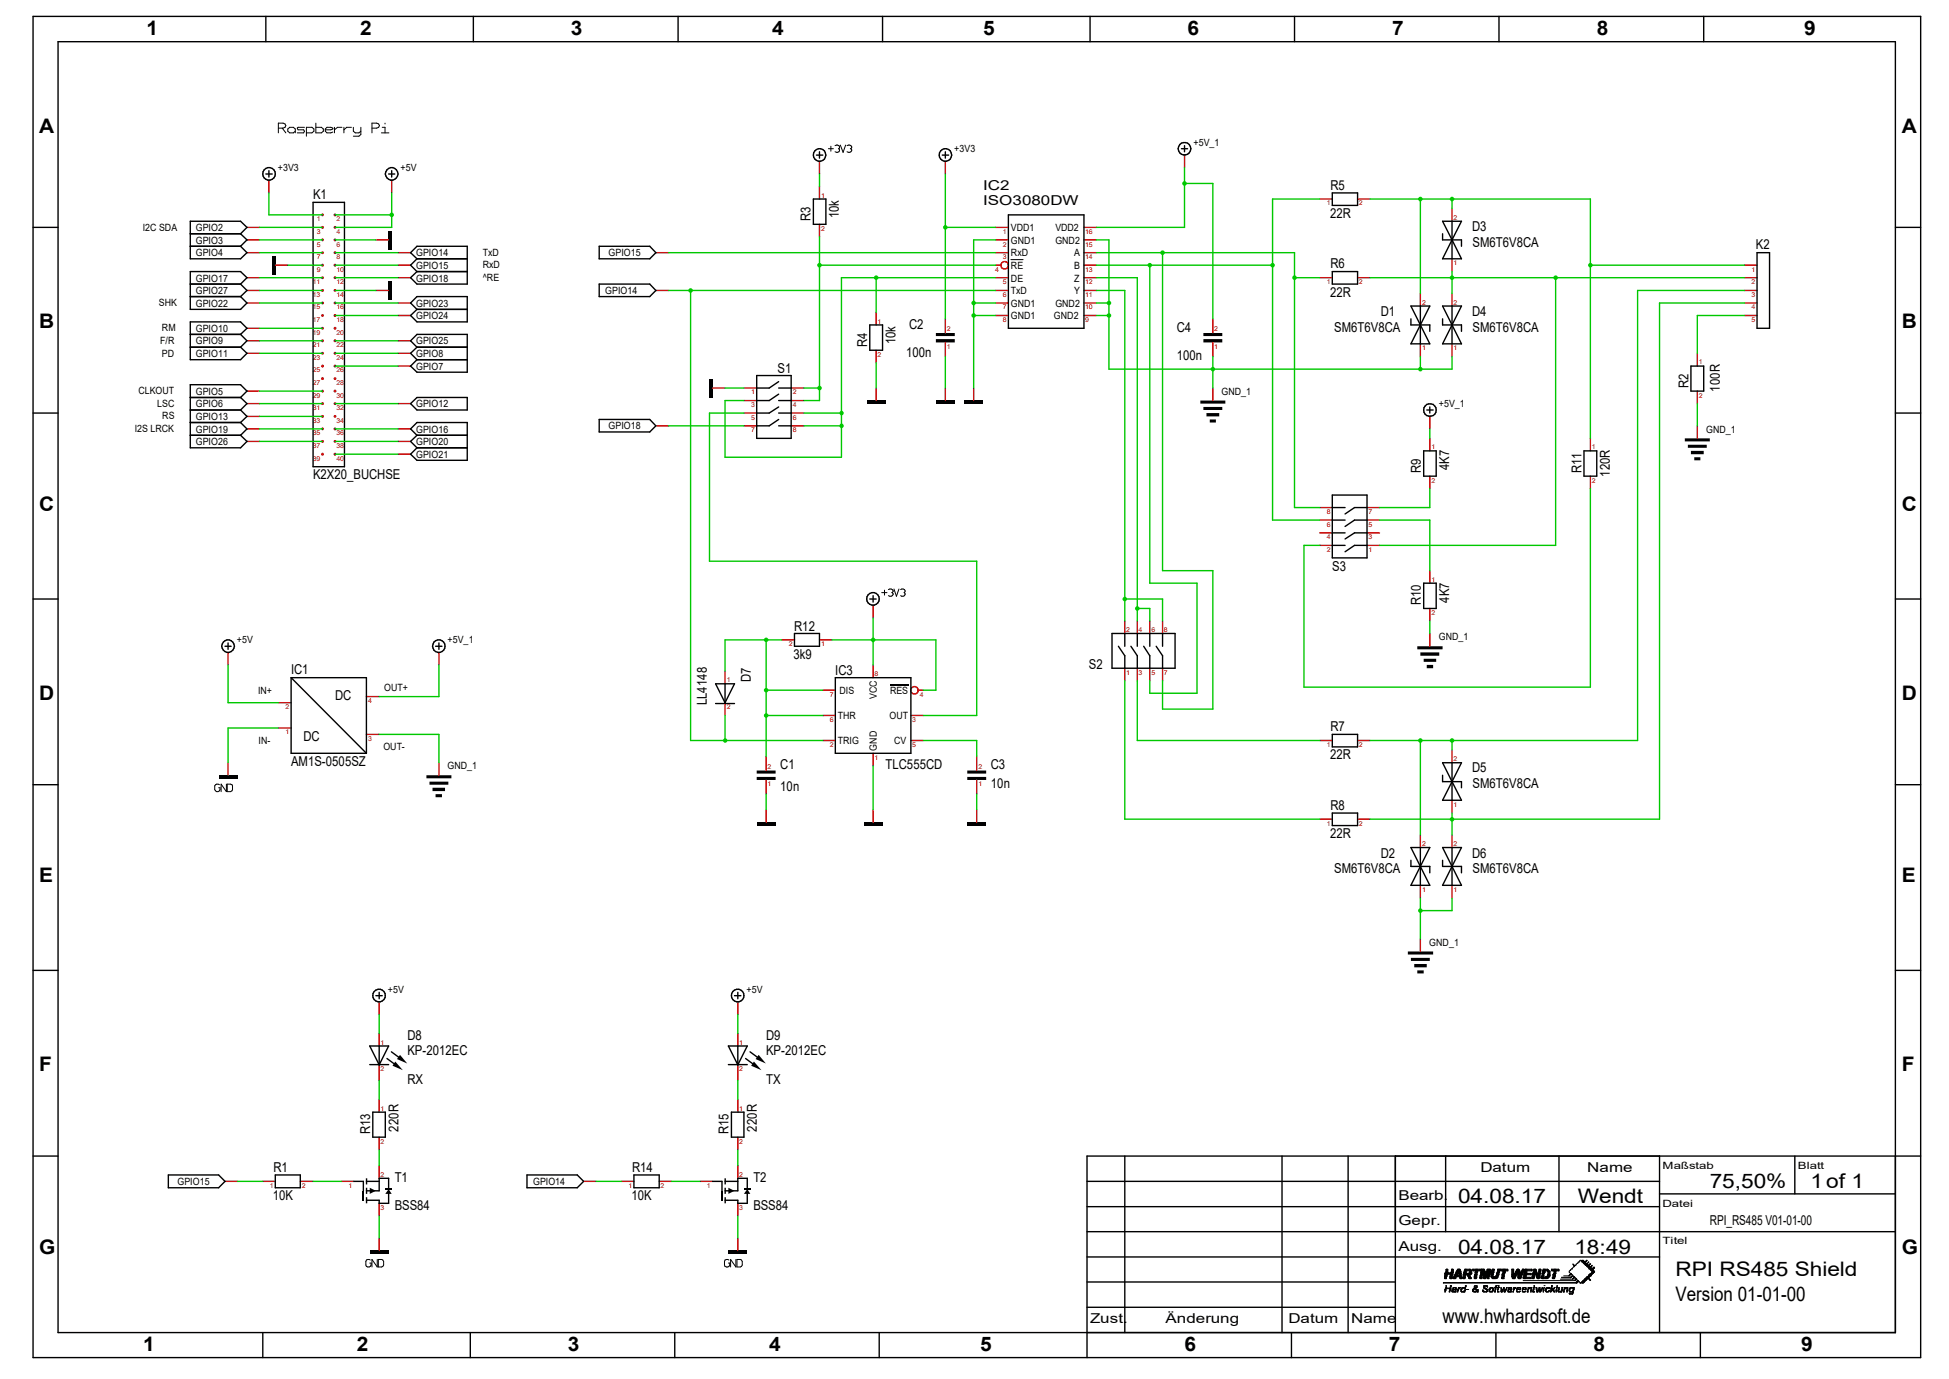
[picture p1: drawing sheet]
<svg xmlns="http://www.w3.org/2000/svg" width="297mm" height="210mm" viewBox="0 0 297 210" stroke-linecap="round" stroke-linejoin="round" font-family="sans-serif">
<defs><g id="words">
<g font-size="3" fill="#000001">
<text x="22.3" y="5.4">1</text>
<text x="54.9" y="5.4">2</text>
<text x="87" y="5.4">3</text>
<text x="117.7" y="5.4">4</text>
<text x="149.8" y="5.4">5</text>
<text x="181" y="5.4">6</text>
<text x="212.1" y="5.4">7</text>
<text x="243.3" y="5.4">8</text>
<text x="275" y="5.4">9</text>
<text x="6" y="20.2">A</text>
<text x="289.8" y="20.2">A</text>
<text x="6" y="50">B</text>
<text x="289.8" y="50">B</text>
<text x="6" y="77.8">C</text>
<text x="289.8" y="77.8">C</text>
<text x="6" y="106.6">D</text>
<text x="289.8" y="106.6">D</text>
<text x="6" y="134.4">E</text>
<text x="289.8" y="134.4">E</text>
<text x="6" y="163.2">F</text>
<text x="289.8" y="163.2">F</text>
<text x="222.2" y="183.3">04.08.17</text>
<text x="240.5" y="183.3">Wendt</text>
<text x="260.6" y="180.9">75,50%</text>
<text x="275.9" y="180.9">1of 1</text>
<text x="6" y="190.9">G</text>
<text x="222.2" y="190.9">04.08.17</text>
<text x="239.9" y="190.9">18:49</text>
<text x="289.8" y="190.9">G</text>
<text x="255.3" y="194.3">RPI RS485 Shield</text>
<text x="219.8" y="201.5">www.hwhardsoft.de</text>
<text x="255.3" y="198.1">Version 01-01-00</text>
<text x="21.8" y="205.8">1</text>
<text x="54.4" y="205.8">2</text>
<text x="86.5" y="205.8">3</text>
<text x="117.2" y="205.8">4</text>
<text x="149.4" y="205.8">5</text>
<text x="180.5" y="205.8">6</text>
<text x="211.7" y="205.8">7</text>
<text x="242.8" y="205.8">8</text>
<text x="274.5" y="205.8">9</text>
</g>
<g font-size="2.1" fill="#000001">
<text x="149.8" y="28.9">IC2</text>
<text x="202.8" y="28.9">R5</text>
<text x="47.7" y="30.3">K1</text>
<text x="123.5" y="33.7" transform="rotate(-90 123.5 33.7)">R3</text>
<text x="127.8" y="33.3" transform="rotate(-90 127.8 33.3)">10k</text>
<text x="149.8" y="31.3">ISO3080DW</text>
<text x="202.7" y="33.2">22R</text>
<text x="224.4" y="35.2">D3</text>
<text x="202.8" y="40.9">R6</text>
<text x="224.4" y="37.6">SM6T6V8CA</text>
<text x="267.6" y="38">K2</text>
<text x="202.7" y="45.2">22R</text>
<text x="132.2" y="52.9" transform="rotate(-90 132.2 52.9)">R4</text>
<text x="136.5" y="52.4" transform="rotate(-90 136.5 52.4)">10k</text>
<text x="138.6" y="50">C2</text>
<text x="179.3" y="50.5">C4</text>
<text x="203.3" y="50.5">SM6T6V8CA</text>
<text x="210.4" y="48.1">D1</text>
<text x="224.4" y="48.1">D4</text>
<text x="224.4" y="50.5">SM6T6V8CA</text>
<text x="118.5" y="56.8">S1</text>
<text x="138.1" y="54.4">100n</text>
<text x="179.3" y="54.9">100n</text>
<text x="257.3" y="59.1" transform="rotate(-90 257.3 59.1)">R2</text>
<text x="262.1" y="59.6" transform="rotate(-90 262.1 59.6)">100R</text>
<text x="220.9" y="71.6" transform="rotate(-90 220.9 71.6)">4K7</text>
<text x="47.7" y="73">K2X20_BUCHSE</text>
<text x="216.5" y="72" transform="rotate(-90 216.5 72)">R9</text>
<text x="241" y="72" transform="rotate(-90 241 72)">R11</text>
<text x="245.3" y="72.6" transform="rotate(-90 245.3 72.6)">120R</text>
<text x="203" y="86.9">S3</text>
<text x="216.5" y="92.2" transform="rotate(-90 216.5 92.2)">R10</text>
<text x="220.9" y="91.8" transform="rotate(-90 220.9 91.8)">4K7</text>
<text x="120.9" y="100.4">3k9</text>
<text x="121" y="96.1">R12</text>
<text x="165.9" y="101.8">S2</text>
<text x="44.4" y="102.7">IC1</text>
<text x="51.1" y="106.6">DC</text>
<text x="107.7" y="107.4" transform="rotate(-90 107.7 107.4)">LL4148</text>
<text x="114.4" y="103.9" transform="rotate(-90 114.4 103.9)">D7</text>
<text x="127.3" y="102.8">IC3</text>
<text x="46.3" y="112.8">DC</text>
<text x="202.8" y="111.3">R7</text>
<text x="44.4" y="116.6">AM1S-0505SZ</text>
<text x="118.9" y="117.2">C1</text>
<text x="135" y="117.1">TLC555CD</text>
<text x="151" y="117.2">C3</text>
<text x="202.7" y="115.7">22R</text>
<text x="224.4" y="117.6">D5</text>
<text x="118.9" y="120.5">10n</text>
<text x="151" y="120.1">10n</text>
<text x="202.8" y="123.3">R8</text>
<text x="224.4" y="120.1">SM6T6V8CA</text>
<text x="202.7" y="127.6">22R</text>
<text x="210.4" y="130.6">D2</text>
<text x="224.4" y="130.6">D6</text>
<text x="203.3" y="133">SM6T6V8CA</text>
<text x="224.4" y="133">SM6T6V8CA</text>
<text x="62.1" y="160.7">KP-2012EC</text>
<text x="62.1" y="158.3">D8</text>
<text x="116.8" y="160.7">KP-2012EC</text>
<text x="116.8" y="158.3">D9</text>
<text x="62.1" y="165.1">RX</text>
<text x="116.8" y="165.1">TX</text>
<text x="56.4" y="172.7" transform="rotate(-90 56.4 172.7)">R13</text>
<text x="60.7" y="172.3" transform="rotate(-90 60.7 172.3)">220R</text>
<text x="111" y="172.7" transform="rotate(-90 111 172.7)">R15</text>
<text x="115.4" y="172.3" transform="rotate(-90 115.4 172.3)">220R</text>
<text x="41.7" y="178.5">R1</text>
<text x="96.3" y="178.5">R14</text>
<text x="225.6" y="178.5">Datum</text>
<text x="241.9" y="178.5">Name</text>
<text x="41.6" y="182.8">10K</text>
<text x="60.2" y="184.3">BSS84</text>
<text x="60.2" y="180">T1</text>
<text x="96.2" y="182.8">10K</text>
<text x="114.8" y="184.3">BSS84</text>
<text x="114.8" y="180">T2</text>
<text x="213.1" y="182.8">Bearb.</text>
<text x="213.1" y="190.5">Ausg.</text>
<text x="213.1" y="186.6">Gepr.</text>
<text x="260.6" y="186.6">RPI_RS485 V01-01-00</text>
<text x="166.1" y="201.5">Zust.</text>
<text x="177.6" y="201.5">Änderung</text>
<text x="196.3" y="201.5">Datum</text>
<text x="205.9" y="201.5">Name</text>
</g>
<g font-size="1.5" fill="#000001">
<text x="145.4" y="23.2">+3V3</text>
<text x="181.9" y="22.3">+5V_1</text>
<text x="42.3" y="26.1">+3V3</text>
<text x="61" y="26.1">+5V</text>
<text x="21.8" y="35.1">I2C SDA</text>
<text x="29.8" y="35.2">GPIO2</text>
<text x="154.1" y="35.2">VDD1</text>
<text x="160.8" y="35.2">VDD2</text>
<text x="29.8" y="39">GPIO4</text>
<text x="29.8" y="37.1">GPIO3</text>
<text x="63.4" y="40.9">GPIO15</text>
<text x="63.4" y="39">GPIO14</text>
<text x="73.6" y="40.9">RxD</text>
<text x="73.6" y="38.9">TxD</text>
<text x="92.8" y="39">GPIO15</text>
<text x="154.1" y="40.9">RE</text>
<text x="154.1" y="39">RxD</text>
<text x="154.1" y="37.1">GND1</text>
<text x="160.8" y="37.1">GND2</text>
<text x="163.7" y="39">A</text>
<text x="163.7" y="40.9">B</text>
<text x="24.2" y="46.6">SHK</text>
<text x="29.8" y="46.7">GPIO22</text>
<text x="29.8" y="44.8">GPIO27</text>
<text x="29.8" y="42.9">GPIO17</text>
<text x="63.4" y="46.7">GPIO23</text>
<text x="63.4" y="42.9">GPIO18</text>
<text x="73.6" y="42.8">^RE</text>
<text x="92.2" y="44.8">GPIO14</text>
<text x="154.1" y="46.7">GND1</text>
<text x="154.1" y="44.8">TxD</text>
<text x="154.1" y="42.9">DE</text>
<text x="160.8" y="46.7">GND2</text>
<text x="163.7" y="42.9">Z</text>
<text x="163.7" y="44.8">Y</text>
<text x="24.4" y="52.4">F/R</text>
<text x="24.7" y="50.5">RM</text>
<text x="29.8" y="50.5">GPIO10</text>
<text x="29.8" y="52.5">GPIO9</text>
<text x="63.4" y="52.5">GPIO25</text>
<text x="63.4" y="48.6">GPIO24</text>
<text x="154.1" y="48.6">GND1</text>
<text x="160.6" y="48.6">GND2</text>
<text x="24.7" y="54.3">PD</text>
<text x="29.8" y="54.4">GPIO11</text>
<text x="63.4" y="56.3">GPIO7</text>
<text x="63.4" y="54.4">GPIO8</text>
<text x="20.5" y="65.8">I2S LRCK</text>
<text x="21.1" y="60">CLKOUT</text>
<text x="24" y="62">LSC</text>
<text x="24.7" y="63.9">RS</text>
<text x="29.8" y="60.2">GPIO5</text>
<text x="29.8" y="62.1">GPIO6</text>
<text x="29.8" y="64">GPIO13</text>
<text x="29.8" y="65.9">GPIO19</text>
<text x="63.4" y="65.9">GPIO16</text>
<text x="63.4" y="62.1">GPIO12</text>
<text x="92.8" y="65.4">GPIO18</text>
<text x="186.1" y="60.1">GND_1</text>
<text x="219.2" y="62.1">+5V_1</text>
<text x="260" y="65.9">GND_1</text>
<text x="29.8" y="67.8">GPIO26</text>
<text x="63.4" y="69.7">GPIO21</text>
<text x="63.4" y="67.8">GPIO20</text>
<text x="36.1" y="98">+5V</text>
<text x="68.2" y="98">+5V_1</text>
<text x="219.2" y="97.5">GND_1</text>
<text x="39.3" y="105.6">IN+</text>
<text x="58.5" y="105.2">OUT+</text>
<text x="127.9" y="105.7">DIS</text>
<text x="133.6" y="106.5" transform="rotate(-90 133.6 106.5)">VCC</text>
<text x="135.6" y="105.7">RES</text>
<text x="39.4" y="113.3">IN-</text>
<text x="127.7" y="109.5">THR</text>
<text x="127.7" y="113.4">TRIG</text>
<text x="135.6" y="109.5">OUT</text>
<text x="136.3" y="113.4">CV</text>
<text x="58.4" y="114.3">OUT-</text>
<text x="68.2" y="117.2">GND_1</text>
<text x="133.6" y="114.3" transform="rotate(-90 133.6 114.3)">GND</text>
<text x="217.8" y="144">GND_1</text>
<text x="59.1" y="151.2">+5V</text>
<text x="113.8" y="151.2">+5V</text>
<text x="253.4" y="178">Maßstab</text>
<text x="274" y="178">Blatt</text>
<text x="27.1" y="180.5">GPIO15</text>
<text x="81.2" y="180.5">GPIO14</text>
<text x="253.4" y="183.8">Datei</text>
<text x="253.4" y="189.5">Titel</text>
</g>
<g font-size="1" fill="#c80000">
<text x="48.3" y="33.7">1</text>
<text x="48.3" y="35.6">3</text>
<text x="51.3" y="35.6">4</text>
<text x="51.3" y="33.7">2</text>
<text x="125.1" y="35.1">2</text>
<text x="125.1" y="30.1">1</text>
<text x="152.8" y="35.6">1</text>
<text x="165.4" y="35.6">16</text>
<text x="202.2" y="31.3">1</text>
<text x="207.1" y="31.3">2</text>
<text x="221.5" y="33.4">2</text>
<text x="48.3" y="41.4">9</text>
<text x="48.3" y="39.5">7</text>
<text x="48.3" y="37.6">5</text>
<text x="51.3" y="41.4">10</text>
<text x="51.3" y="39.5">8</text>
<text x="51.3" y="37.6">6</text>
<text x="151.7" y="41.4">4</text>
<text x="152.8" y="39.5">3</text>
<text x="152.8" y="37.6">2</text>
<text x="165.4" y="37.6">15</text>
<text x="165.4" y="39.5">14</text>
<text x="165.4" y="41.4">13</text>
<text x="221.5" y="40.4">1</text>
<text x="266.9" y="41.4">1</text>
<text x="47.7" y="47.1">15</text>
<text x="47.7" y="45.2">13</text>
<text x="47.7" y="43.3">11</text>
<text x="51.3" y="47.1">16</text>
<text x="51.3" y="45.2">14</text>
<text x="51.3" y="43.3">12</text>
<text x="152.8" y="47.1">7</text>
<text x="152.8" y="45.2">6</text>
<text x="152.8" y="43.3">5</text>
<text x="165.4" y="43.3">12</text>
<text x="165.4" y="45.2">11</text>
<text x="165.4" y="47.1">10</text>
<text x="202.2" y="43.3">1</text>
<text x="207.1" y="43.3">2</text>
<text x="216.7" y="46.4">2</text>
<text x="221.5" y="46.4">2</text>
<text x="266.9" y="47.1">4</text>
<text x="266.9" y="45.2">3</text>
<text x="266.9" y="43.3">2</text>
<text x="47.7" y="52.9">21</text>
<text x="47.7" y="51">19</text>
<text x="47.7" y="49">17</text>
<text x="51.3" y="52.9">22</text>
<text x="51.3" y="51">20</text>
<text x="51.3" y="49">18</text>
<text x="133.7" y="49.3">1</text>
<text x="144.3" y="50.5">2</text>
<text x="144.3" y="53.1">1</text>
<text x="152.8" y="49">8</text>
<text x="165.4" y="49">9</text>
<text x="185" y="50.5">2</text>
<text x="185" y="53.1">1</text>
<text x="216.7" y="53.3">1</text>
<text x="221.5" y="53.3">1</text>
<text x="266.9" y="49">5</text>
<text x="47.7" y="58.6">27</text>
<text x="47.7" y="56.7">25</text>
<text x="47.7" y="54.8">23</text>
<text x="51.3" y="58.6">28</text>
<text x="51.3" y="56.7">26</text>
<text x="51.3" y="54.8">24</text>
<text x="133.7" y="54.3">2</text>
<text x="258.9" y="55.5">1</text>
<text x="47.7" y="64.4">33</text>
<text x="47.7" y="62.5">31</text>
<text x="47.7" y="60.5">29</text>
<text x="51.3" y="64.4">34</text>
<text x="51.3" y="62.5">32</text>
<text x="51.3" y="60.5">30</text>
<text x="114.5" y="60.1">1</text>
<text x="114.5" y="65.8">7</text>
<text x="114.5" y="63.9">5</text>
<text x="114.5" y="62">3</text>
<text x="120.8" y="60.1">2</text>
<text x="120.8" y="62">4</text>
<text x="120.8" y="63.9">6</text>
<text x="120.8" y="65.8">8</text>
<text x="258.9" y="60.5">2</text>
<text x="47.7" y="70.1">39</text>
<text x="47.7" y="68.2">37</text>
<text x="47.7" y="66.3">35</text>
<text x="51.3" y="70.1">40</text>
<text x="51.3" y="68.2">38</text>
<text x="51.3" y="66.3">36</text>
<text x="218.1" y="68.5">1</text>
<text x="242.6" y="68.5">1</text>
<text x="218.1" y="73.5">2</text>
<text x="242.6" y="73.5">2</text>
<text x="202.2" y="82.1">4</text>
<text x="202.2" y="80.2">6</text>
<text x="202.2" y="78.3">8</text>
<text x="208.5" y="78.3">7</text>
<text x="208.5" y="80.2">5</text>
<text x="208.5" y="82.1">3</text>
<text x="202.2" y="84">2</text>
<text x="208.5" y="84">1</text>
<text x="218.1" y="88.6">1</text>
<text x="218.1" y="93.6">2</text>
<text x="120.2" y="98.4">2</text>
<text x="125.1" y="98.4">1</text>
<text x="171.6" y="96.3">2</text>
<text x="173.5" y="96.3">4</text>
<text x="175.5" y="96.3">6</text>
<text x="177.4" y="96.3">8</text>
<text x="56.1" y="107.1">4</text>
<text x="110.7" y="103.9">1</text>
<text x="126.4" y="106.1">7</text>
<text x="133.3" y="103">8</text>
<text x="140.2" y="106.1">4</text>
<text x="171.6" y="102.7">1</text>
<text x="173.5" y="102.7">3</text>
<text x="175.5" y="102.7">5</text>
<text x="177.4" y="102.7">7</text>
<text x="43.5" y="108">2</text>
<text x="43.5" y="111.8">1</text>
<text x="56.1" y="112.8">3</text>
<text x="110.7" y="108">2</text>
<text x="126.4" y="109.9">6</text>
<text x="126.4" y="113.8">2</text>
<text x="139" y="113.8">5</text>
<text x="139" y="109.9">3</text>
<text x="202.2" y="113.8">1</text>
<text x="207.1" y="113.8">2</text>
<text x="117" y="117.1">2</text>
<text x="117" y="119.8">1</text>
<text x="133.3" y="115.7">1</text>
<text x="149.1" y="117.1">2</text>
<text x="149.1" y="119.8">1</text>
<text x="221.5" y="115.9">2</text>
<text x="202.2" y="125.8">1</text>
<text x="207.1" y="125.8">2</text>
<text x="221.5" y="122.9">1</text>
<text x="216.7" y="128.9">2</text>
<text x="221.5" y="128.9">2</text>
<text x="216.7" y="135.8">1</text>
<text x="221.5" y="135.8">1</text>
<text x="58" y="159.1">1</text>
<text x="112.6" y="159.1">1</text>
<text x="58" y="163.2">2</text>
<text x="112.6" y="163.2">2</text>
<text x="58" y="169.1">1</text>
<text x="112.6" y="169.1">1</text>
<text x="58" y="174.2">2</text>
<text x="58" y="179.2">2</text>
<text x="112.6" y="174.2">2</text>
<text x="112.6" y="179.2">2</text>
<text x="41.1" y="180.9">1</text>
<text x="46" y="180.9">2</text>
<text x="53.1" y="180.9">1</text>
<text x="58" y="184.2">3</text>
<text x="95.8" y="180.9">1</text>
<text x="100.7" y="180.9">2</text>
<text x="107.7" y="180.9">1</text>
<text x="112.6" y="184.2">3</text>
</g>
</g></defs>
<g fill="none" stroke="#000001" stroke-width=".15">
<path d="M42.4 19.5h.7l.3-.1 .2-.3-.2-.2-.3-.1h-.7v1.4M43 19.5l.6 .7M45 20l-.3 .2h-.5l-.3-.2v-.4l.3-.2h.5l.3 .2v.6M46.4 19.4h-1l-.1 .1 .1 .3h.9l.1 .2-.1 .2h-1M48.1 18.8v1.4h.9l.3-.2v-.4l-.3-.2h-.9M49.6 19.8h.8l.3-.2v-.1l-.3-.1h-.6l-.2 .2v.4l.2 .2h.6l.3-.1M51 19.4v.8M52.1 19.4h-.7l-.4 .4M52.4 19.4v.8M53.6 19.4h-.8l-.4 .4M53.8 19.4v.6l.3 .2h.6l.3-.2M55 19.4v1.1l-.3 .2h-.9"/>
<path d="M56.7 19.5h.7l.3-.1 .1-.3-.1-.2-.3-.1h-.7v1.4M58.3 19.4h.4v.8M58.7 18.8v.1M46.7 20.2h.8l.3-.2v-.4l-.3-.2h-.8v1.3M58.1 20.2h1.2"/>
</g>
<path d="M112.4 152.6v1.9M112.4 157.4v1.9M34.3 179.9h1.9M88.9 179.9h1.9M112.4 162.2v2.3" fill="none" stroke="#c80000" stroke-width=".21"/>
<g fill="none" stroke="#000001" stroke-width=".21">
<path d="M111.9 151.6h1M112.4 151.1v1M25.7 178.9h7.6l1 1-1 1h-7.6zM80.3 178.9h7.7l.9 1-.9 1h-7.7z"/>
<circle cx="112.4" cy="151.6" r=".96"/>
</g>
<path d="M115.6 160.7l1.1 1.3-1.6-.7z" fill="#000001"/>
<path d="M111 159.3h2.9l-1.5 2.9zM111 162.1h2.9M114.3 160.2l1.6 1.2" fill="none" stroke="#000001" stroke-width=".21"/>
<path d="M114.9 161.7l1.1 1.3-1.5-.7z" fill="#000001"/>
<path d="M112.4 159.3v2.9M96.6 178.9h3.9v2h-3.9zM111.5 169.4h1.9v3.8h-1.9zM113.6 161.2l1.6 1.2" fill="none" stroke="#000001" stroke-width=".21"/>
<path d="M94.7 179.9h1.9M100.5 179.9h1.9M112.4 167.4v2M112.4 173.2v1.9" fill="none" stroke="#c80000" stroke-width=".21"/>
<path d="M111 190.5h2.9v.4h-2.9z" fill-rule="evenodd" fill="#000001"/>
<path d="M106.7 179.9h1.9M112.4 177.5v2M112.4 183.3v1.9M112.4 188.6v1.9" fill="none" stroke="#c80000" stroke-width=".21"/>
<path d="M111.1 191.9a.42 .42 0 0 0-.7 .2v.6a.42 .42 0 0 0 .4 .3 .42 .42 0 0 0 .4-.3v-.3h-.2M112.1 191.8v1.2l-.8-1.2v1.2M112.3 191.8l.7 .1 .1 .2v.6l-.1 .2-.7 .1z" fill="none" stroke="#000001" stroke-width=".15"/>
<g fill="#000001">
<path d="M111 180.9l.9 .5-.9 .4z"/>
<path d="M109.9 181.4h.3v1.4h-.3z" fill-rule="evenodd"/>
</g>
<path d="M110.5 181.4h1.9" fill="none" stroke="#000001" stroke-width=".21"/>
<path d="M110.4 179.5h.2v.9h-.2zM110.4 180.9h.2v.9h-.2zM110.4 182.3h.2v1h-.2z" fill-rule="evenodd" fill="#000001"/>
<path d="M108.6 179.9h1.4v1.5M110.5 179.9h1.9M113.9 181.1v-1.6h-1.5v1.9M113.9 181.6v1.7h-1.5v-.5h-1.9" fill="none" stroke="#000001" stroke-width=".21"/>
<g fill="#000001">
<path d="M113.9 181.1l.4 .7h-.9z"/>
<path d="M113.4 181h.9v.2h-.9z" fill-rule="evenodd"/>
</g>
<path d="M57.8 152.6v1.9M57.8 157.4v1.9M57.8 162.2v2.3" fill="none" stroke="#c80000" stroke-width=".21"/>
<g fill="none" stroke="#000001" stroke-width=".21">
<path d="M57.3 151.6h1M57.8 151.1v1"/>
<circle cx="57.8" cy="151.6" r=".96"/>
</g>
<path d="M61 160.7l1.1 1.3-1.6-.7z" fill="#000001"/>
<path d="M56.3 159.3h2.9l-1.4 2.9zM56.3 162.1h2.9M59.6 160.2l1.7 1.2" fill="none" stroke="#000001" stroke-width=".21"/>
<path d="M60.2 161.7l1.2 1.3-1.6-.7z" fill="#000001"/>
<path d="M57.8 159.3v2.9M42 178.9h3.8v2h-3.8zM56.8 169.4h1.9v3.8h-1.9zM59 161.2l1.6 1.2" fill="none" stroke="#000001" stroke-width=".21"/>
<path d="M40 179.9h2M45.8 179.9h1.9M57.8 167.4v2M57.8 173.2v1.9" fill="none" stroke="#c80000" stroke-width=".21"/>
<path d="M56.3 190.5h2.9v.4h-2.9z" fill-rule="evenodd" fill="#000001"/>
<path d="M52 179.9h1.9M57.8 177.5v2M57.8 183.3v1.9M57.8 188.6v1.9" fill="none" stroke="#c80000" stroke-width=".21"/>
<path d="M56.4 191.9a.42 .42 0 0 0-.6 .2v.6a.42 .42 0 0 0 .4 .3 .42 .42 0 0 0 .4-.3v-.3h-.3M57.5 191.8v1.2l-.8-1.2v1.2M57.7 191.8l.6 .1 .2 .2v.6l-.2 .2-.6 .1z" fill="none" stroke="#000001" stroke-width=".15"/>
<g fill="#000001">
<path d="M56.3 180.9l1 .5-1 .4z"/>
<path d="M55.2 181.4h.3v1.4h-.3z" fill-rule="evenodd"/>
</g>
<path d="M55.8 181.4h2" fill="none" stroke="#000001" stroke-width=".21"/>
<path d="M55.8 179.5h.2v.9h-.2zM55.8 180.9h.2v.9h-.2zM55.8 182.3h.2v1h-.2z" fill-rule="evenodd" fill="#000001"/>
<path d="M53.9 179.9h1.5v1.5M55.8 179.9h2M59.2 181.1v-1.6h-1.4v1.9M59.2 181.6v1.7h-1.4v-.5h-2" fill="none" stroke="#000001" stroke-width=".21"/>
<g fill="#000001">
<path d="M59.2 181.1l.5 .7h-1z"/>
<path d="M58.7 181h1v.2h-1z" fill-rule="evenodd"/>
</g>
<path d="M99.9 38.5h2M99.9 44.2h2M99.9 64.9h2" fill="none" stroke="#c80000" stroke-width=".21"/>
<path d="M91.3 37.5h7.7l.9 1-.9 .9h-7.7zM91.3 43.3h7.7l.9 .9-.9 1h-7.7zM91.3 63.9h7.7l.9 1-.9 .9h-7.7z" fill="none" stroke="#000001" stroke-width=".21"/>
<path d="M65 118.1h3.8v.4h-3.8zM66.4 120.9h1v.5h-1zM65.9 120h1.9v.5h-1.9zM65.4 119h2.9v.5h-2.9z" fill-rule="evenodd" fill="#000001"/>
<path d="M34.8 99.4v1.9M66.9 99.4v1.9M66.9 116.2v1.9" fill="none" stroke="#c80000" stroke-width=".21"/>
<g fill="none" stroke="#000001" stroke-width=".21">
<path d="M34.3 98.4h.9M34.8 97.9v1M66.4 98.4h1M66.9 97.9v1"/>
<circle cx="34.8" cy="98.4" r=".95"/>
<circle cx="66.9" cy="98.4" r=".96"/>
</g>
<path d="M33.3 118.1h2.9v.4h-2.9z" fill-rule="evenodd" fill="#000001"/>
<path d="M265.9 48h1.9M265.9 46.1h1.9M265.9 44.2h1.9M265.9 42.3h1.9M265.9 40.4h1.9M34.8 116.2v1.9M42.4 107h2M42.4 110.9h2M55.8 111.8h2M55.8 106.1h2" fill="none" stroke="#c80000" stroke-width=".21"/>
<path d="M33.4 119.5a.47 .47 0 0 0-.7 .2v.6a.42 .42 0 0 0 .4 .3 .42 .42 0 0 0 .4-.3v-.3h-.2M34.5 119.4v1.2l-.8-1.2v1.2M34.6 119.4h.5l.3 .3v.6l-.3 .3h-.5z" fill="none" stroke="#000001" stroke-width=".15"/>
<path d="M267.8 38.5h1.9v11.5h-1.9zM44.4 103.2l11.4 11.5M44.4 103.2h11.4v11.5M44.4 103.2v11.5h11.4" fill="none" stroke="#000001" stroke-width=".21"/>
<path d="M108.1 57.7h.5v2.8h-.5z" fill-rule="evenodd" fill="#000001"/>
<path d="M108.6 59.1h1.9" fill="none" stroke="#c80000" stroke-width=".21"/>
<path d="M256.8 66.8h3.8v.4h-3.8zM258.2 69.6h.9v.5h-.9zM257.7 68.7h1.9v.5h-1.9zM257.2 67.7h2.9v.5h-2.9z" fill-rule="evenodd" fill="#000001"/>
<path d="M258.7 64.9v1.9" fill="none" stroke="#c80000" stroke-width=".21"/>
<path d="M115.3 125.3h2.9v.4h-2.9z" fill-rule="evenodd" fill="#000001"/>
<path d="M113.4 59.1h1.9M120.6 59.1h1.9M113.4 61h1.9M113.4 62.9h1.9M113.4 64.9h1.9M120.6 61h1.9M120.6 62.9h1.9M120.6 64.9h1.9M116.8 123.3v2" fill="none" stroke="#c80000" stroke-width=".21"/>
<path d="M115.3 57.2h5.3v9.6h-5.3zM118.7 58.1l-1.5 1h-1.9M118.7 59.1h1.9M118.7 63.9l-1.5 1h-1.9M118.7 64.9h1.9M118.7 62l-1.5 .9h-1.9M118.7 62.9h1.9M118.7 60l-1.5 1h-1.9M118.7 61h1.9" fill="none" stroke="#000001" stroke-width=".21"/>
<path d="M147.4 125.3h2.9v.4h-2.9z" fill-rule="evenodd" fill="#000001"/>
<path d="M148.8 123.3v2" fill="none" stroke="#c80000" stroke-width=".21"/>
<path d="M147.4 117.3h2.9v.5h-2.9zM147.4 118.3h2.9v.5h-2.9z" fill-rule="evenodd" fill="#000001"/>
<path d="M148.8 115.2v2.1M148.8 118.8v2.1" fill="none" stroke="#c80000" stroke-width=".21"/>
<path d="M115.3 117.3h2.9v.5h-2.9zM115.3 118.3h2.9v.5h-2.9z" fill-rule="evenodd" fill="#000001"/>
<path d="M119.1 97.5h2M124.9 97.5h1.9M133.1 92.2v1.9M110.5 102.2v1.9M110.5 107v2M116.8 115.2v2.1M116.8 118.8v2.1" fill="none" stroke="#c80000" stroke-width=".21"/>
<g fill="none" stroke="#000001" stroke-width=".21">
<path d="M121.1 96.5h3.8v1.9h-3.8zM132.5 91.2h1M133.1 90.7v1M109.1 107.1h2.8M109.1 104.1h2.8l-1.4 2.9zM110.5 104.1v2.9"/>
<circle cx="133" cy="91.2" r=".96"/>
</g>
<path d="M134.4 90.3h.8M134.8 89.9v.7M135.4 89.8a.44 .44 0 0 1 .4-.1 .44 .44 0 0 1 .3 .4l-.1 .2M135.9 90.3h.1M136 90.3l.1 .1a.42 .42 0 0 1-.3 .4 .42 .42 0 0 1-.4-.1M136.2 89.7l.4 1.1 .4-1.1M137.2 89.8a.41 .41 0 0 1 .5-.1 .41 .41 0 0 1 .2 .4l-.1 .2M137.8 90.3h.1M137.8 90.3l.1 .3a.44 .44 0 0 1-.7 .1" fill="none" stroke="#000001" stroke-width=".15"/>
<path d="M131.6 125.3h2.9v.4h-2.9z" fill-rule="evenodd" fill="#000001"/>
<g fill="none" stroke="#c80000" stroke-width=".21">
<path d="M258.7 53.8v2M258.7 59.6v1.9M125.4 105.1h1.9M125.4 109h1.9M125.4 112.8h1.9M133.1 101.3v1.9M133.1 114.7v1.9M138.8 109h1.9M138.8 112.8h1.9M139.9 105.1h.8M133.1 123.3v2"/>
<circle cx="139.4" cy="105.1" r=".57"/>
</g>
<path d="M135.6 104.3h2.8" fill="none" stroke="#000001" stroke-width=".17"/>
<path d="M257.7 55.8h1.9v3.8h-1.9zM127.3 103.2h11.5v11.5h-11.5z" fill="none" stroke="#000001" stroke-width=".21"/>
<path d="M214.5 144.9h3.9v.5h-3.9zM216 147.8h1v.5h-1zM215.5 146.8h1.9v.5h-1.9zM215 145.9h2.9v.4h-2.9z" fill-rule="evenodd" fill="#000001"/>
<path d="M201.1 79.2h1.9M201.1 77.3h1.9M208.3 79.2h1.9M208.3 77.3h1.9M201.1 83.1h1.9M201.1 81.2h1.9M208.3 83.1h1.9M208.3 81.2h1.9M216.5 143v1.9" fill="none" stroke="#c80000" stroke-width=".21"/>
<path d="M203 75.4h5.3v9.6h-5.3zM203 77.3h2M203 79.2h2M208.3 77.3h-1.9l-1.4 1M208.3 79.2h-1.9l-1.4 1M203 81.2h2M203 83.1h2M208.3 81.2h-1.9l-1.4 .9M208.3 83.1h-1.9l-1.4 .9" fill="none" stroke="#000001" stroke-width=".21"/>
<path d="M216 98.4h3.8v.5h-3.8zM217.4 101.3h1v.5h-1zM217 100.3h1.9v.5h-1.9zM216.5 99.4h2.8v.5h-2.8z" fill-rule="evenodd" fill="#000001"/>
<g fill="none" stroke="#c80000" stroke-width=".21">
<path d="M124.9 24.6v1.9M217.9 63.4v1.9M217.9 96.5v1.9M201.1 112.8h1.9M206.9 112.8h1.9M221.3 114.2v2M201.1 124.8h1.9M206.9 124.8h1.9M216.5 127.2v1.9M216.5 134.8v2M221.3 121.9v1.9M221.3 127.2v1.9"/>
<path d="M221.3 134.8v2"/>
</g>
<g fill="none" stroke="#000001" stroke-width=".21">
<path d="M124.4 23.6h1M124.9 23.1v1M217.4 62.4h1M217.9 62v.9M203 111.8h3.9v1.9h-3.9zM219.8 118.1v.9h2.9v1M219.8 116.2h2.9l-1.4 2.8zM221.3 116.2v5.7M221.3 119l1.4 2.9h-2.9zM203 123.8h3.9v1.9h-3.9zM215 131v1h2.9v.9M215 129.1h2.9l-2.9 5.7h2.9z"/>
<path d="M216.5 129.1v5.7M219.8 131v1h2.9v.9M219.8 129.1h2.9l-2.9 5.7h2.9zM221.3 129.1v5.7"/>
<circle cx="124.9" cy="23.6" r=".95"/>
<circle cx="217.9" cy="62.4" r=".96"/>
</g>
<path d="M126.2 22.6h.8M126.6 22.3v.7M127.3 22.2a.41 .41 0 0 1 .4-.1 .41 .41 0 0 1 .2 .4l-.1 .1M127.8 22.6h.1M127.8 22.6l.1 .3a.44 .44 0 0 1-.6 .2M128.1 22.1l.4 1.1 .4-1.1M129.1 22.2a.44 .44 0 0 1 .4-.1 .44 .44 0 0 1 .3 .4l-.1 .1M129.6 22.6h.1M129.7 22.6l.1 .2a.42 .42 0 0 1-.3 .4 .42 .42 0 0 1-.4-.1" fill="none" stroke="#000001" stroke-width=".15"/>
<path d="M132.1 61h2.9v.5h-2.9z" fill-rule="evenodd" fill="#000001"/>
<g fill="none" stroke="#c80000" stroke-width=".21">
<path d="M124.9 28.4v1.9M124.9 34.2v1.9M133.5 47.6v1.9M133.5 53.3v1.9M133.5 59.1v1.9M171.4 94.6v1.9M173.3 94.6v1.9M175.2 94.6v1.9M177.2 94.6v1.9M171.4 101.8v1.9M173.3 101.8v1.9M175.2 101.8v1.9"/>
<path d="M177.2 101.8v1.9"/>
</g>
<path d="M124 30.3h1.9v3.9h-1.9zM132.5 49.5h2v3.8h-2zM169.5 96.5h9.6v5.3h-9.6zM170.4 98.4l1 1.5v1.9M171.4 96.5v1.9M172.3 98.4l1 1.5v1.9M173.3 96.5v1.9M174.3 98.4l.9 1.5v1.9M175.2 96.5v1.9M176.2 98.4l1 1.5v1.9M177.2 96.5v1.9" fill="none" stroke="#000001" stroke-width=".21"/>
<path d="M146.9 61h2.9v.5h-2.9z" fill-rule="evenodd" fill="#000001"/>
<path d="M148.4 59.1v1.9" fill="none" stroke="#c80000" stroke-width=".21"/>
<path d="M142.6 61h2.9v.5h-2.9z" fill-rule="evenodd" fill="#000001"/>
<path d="M144.1 59.1v1.9M242.4 66.8v1.9M242.4 72.5v1.9" fill="none" stroke="#c80000" stroke-width=".21"/>
<path d="M241.4 68.7h1.9v3.8h-1.9z" fill="none" stroke="#000001" stroke-width=".21"/>
<path d="M182.9 61h3.8v.5h-3.8zM184.4 63.9h.9v.4h-.9zM183.9 62.9h1.9v.5h-1.9zM183.4 62h2.9v.4h-2.9z" fill-rule="evenodd" fill="#000001"/>
<g fill="none" stroke="#c80000" stroke-width=".21">
<path d="M144.1 24.6v1.9M180.5 23.6v1.9M201.1 30.3h1.9M206.9 30.3h1.9M221.3 31.7v2M221.3 39.4v2M184.8 59.1v1.9M201.1 42.3h1.9M206.9 42.3h1.9M216.5 44.7v1.9M216.5 52.4v1.9M221.3 44.7v1.9"/>
<path d="M221.3 52.4v1.9"/>
</g>
<g fill="none" stroke="#000001" stroke-width=".21">
<path d="M143.6 23.6h1M144.1 23.1v1M180 22.6h1M180.5 22.2v.9M203 29.4h3.9v1.9h-3.9zM219.8 35.6v.9h2.9v1M219.8 33.7h2.9l-1.4 2.8zM221.3 33.7v5.7M221.3 36.5l1.4 2.9h-2.9zM203 41.4h3.9v1.9h-3.9zM215 48.6v.9h2.9v1M215 46.6h2.9l-2.9 5.8h2.9z"/>
<path d="M216.5 46.6v5.8M219.8 48.6v.9h2.9v1M219.8 46.6h2.9l-2.9 5.8h2.9zM221.3 46.6v5.8"/>
<circle cx="144.1" cy="23.6" r=".95"/>
<circle cx="180.5" cy="22.6" r=".95"/>
</g>
<path d="M183.4 50.7h2.9v.5h-2.9zM183.4 51.6h2.9v.6h-2.9z" fill-rule="evenodd" fill="#000001"/>
<path d="M184.8 48.6v2.1M184.8 52.2v2.1" fill="none" stroke="#c80000" stroke-width=".21"/>
<path d="M142.6 50.7h2.9v.5h-2.9zM142.6 51.6h2.9v.6h-2.9z" fill-rule="evenodd" fill="#000001"/>
<g fill="none" stroke="#c80000" stroke-width=".21">
<path d="M151.7 34.6h2M151.7 36.5h2M151.7 38.5h2M165.2 34.6h1.9M165.2 36.5h1.9M165.2 38.5h1.9M144.1 48.6v2.1M144.1 52.2v2.1M151.7 40.4h.8M151.7 42.3h2M151.7 44.2h2M151.7 46.1h2"/>
<path d="M151.7 48h2M165.2 40.4h1.9M165.2 42.3h1.9M165.2 44.2h1.9M165.2 46.1h1.9M165.2 48h1.9M217.9 66.8v1.9M217.9 72.5v1.9M217.9 86.9v1.9M217.9 92.7v1.9"/>
<circle cx="153.1" cy="40.4" r=".58"/>
</g>
<path d="M153.7 32.7h11.5v17.3h-11.5zM217 68.7h1.9v3.8h-1.9zM217 88.8h1.9v3.9h-1.9z" fill="none" stroke="#000001" stroke-width=".21"/>
<path d="M154.1 39.5h1.8" fill="none" stroke="#000001" stroke-width=".15"/>
<path d="M41.5 38.9h.5v2.9h-.5z" fill-rule="evenodd" fill="#000001"/>
<path d="M42 40.4h1.9" fill="none" stroke="#c80000" stroke-width=".21"/>
<path d="M59.2 42.8h.5v2.9h-.5z" fill-rule="evenodd" fill="#000001"/>
<g fill="none" stroke="#c80000" stroke-width=".21">
<path d="M37.6 38.5h1.9M37.6 36.5h1.9M37.6 34.6h1.9M41 27.4v2M59.7 27.4v2M60.7 38.5h1.9M37.6 44.2h1.9M37.6 50h1.9M37.6 51.9h1.9M37.6 53.8h1.9M37.6 59.6h1.9M37.6 46.1h1.9"/>
<path d="M37.6 42.3h1.9M57.3 44.2h1.9M60.7 51.9h1.9M60.7 53.8h1.9M60.7 55.8h1.9M60.7 48h1.9M60.7 46.1h1.9M60.7 42.3h1.9M60.7 40.4h1.9M37.6 61.5h1.9M37.6 63.4h1.9M37.6 65.3h1.9"/>
<path d="M37.6 67.2h1.9M60.7 61.5h1.9M60.7 65.3h1.9M60.7 67.2h1.9M60.7 69.2h1.9"/>
</g>
<g fill="none" stroke="#000001" stroke-width=".21">
<path d="M29 37.5h7.7M29 35.6h7.7M36.7 35.6l.9-1-.9-.9h-7.7v5.7h7.7l.9-.9-.9-1M36.7 35.6l.9 .9-.9 1M40.5 26.5h1M41 26v1M59.2 26.5h1M59.7 26v1M63.5 39.4l-.9 1 .9 1M63.5 39.4l-.9-.9 .9-1h7.7v5.8h-7.7l-.9-1 .9-.9M63.5 39.4h7.7M29 50.9h7.7"/>
<path d="M29 52.9h7.7M29 45.2h7.7M29 43.3h7.7M36.7 50.9l.9-.9-.9-1h-7.7v5.8h7.7l.9-1-.9-.9M36.7 43.3l.9-1-.9-.9h-7.7v5.7h7.7l.9-1-.9-.9M36.7 50.9l.9 1-.9 1M36.7 43.3l.9 .9-.9 1M62.6 46.1l.9-.9h7.7v3.8h-7.7l-.9-1 .9-.9zM63.5 52.9l-.9-1 .9-1h7.7v5.8h-7.7l-.9-.9 .9-1M63.5 52.9h7.7M63.5 54.8h7.7M63.5 52.9l-.9 .9 .9 1"/>
<path d="M63.5 47.1h7.7M63.5 41.4h7.7M29 60.5h7.7M29 62.4h7.7M29 64.3h7.7M29 66.3h7.7M36.7 60.5l.9-.9-.9-1h-7.7v9.6h7.7l.9-1-.9-.9M36.7 60.5l.9 1-.9 .9M36.7 62.4l.9 1-.9 .9M36.7 64.3l.9 1-.9 1M62.6 61.5l.9-1h7.7v1.9h-7.7zM63.5 66.3l-.9-1 .9-1h7.7v5.8h-7.7l-.9-.9 .9-1"/>
<path d="M63.5 66.3h7.7M63.5 68.2h7.7M63.5 66.3l-.9 .9 .9 1"/>
<circle cx="41" cy="26.5" r=".97"/>
<circle cx="59.7" cy="26.5" r=".95"/>
</g>
<path d="M59.2 35.1h.5v2.9h-.5z" fill-rule="evenodd" fill="#000001"/>
<path d="M57.3 36.5h1.9" fill="none" stroke="#c80000" stroke-width=".21"/>
<g fill="#c80000">
<circle cx="51.1" cy="69.2" r=".22"/>
<circle cx="49.1" cy="69.2" r=".22"/>
<circle cx="51.1" cy="67.2" r=".22"/>
<circle cx="49.1" cy="67.2" r=".22"/>
<circle cx="51.1" cy="65.3" r=".22"/>
<circle cx="49.1" cy="65.3" r=".22"/>
<circle cx="51.1" cy="63.4" r=".22"/>
<circle cx="49.1" cy="63.4" r=".22"/>
<circle cx="51.1" cy="61.5" r=".22"/>
<circle cx="49.1" cy="61.5" r=".22"/>
<circle cx="51.1" cy="59.6" r=".22"/>
<circle cx="49.1" cy="59.6" r=".22"/>
<circle cx="51.1" cy="57.7" r=".22"/>
<circle cx="49.1" cy="57.7" r=".22"/>
<circle cx="51.1" cy="55.8" r=".22"/>
<circle cx="49.1" cy="55.8" r=".22"/>
<circle cx="51.1" cy="53.8" r=".22"/>
<circle cx="49.1" cy="53.8" r=".22"/>
<circle cx="51.1" cy="51.9" r=".22"/>
<circle cx="49.1" cy="51.9" r=".22"/>
<circle cx="51.1" cy="50" r=".22"/>
<circle cx="49.1" cy="50" r=".22"/>
<circle cx="51.1" cy="48" r=".22"/>
<circle cx="49.1" cy="48" r=".22"/>
<circle cx="51.1" cy="46.1" r=".22"/>
<circle cx="49.1" cy="46.1" r=".22"/>
<circle cx="51.1" cy="44.2" r=".22"/>
<circle cx="49.1" cy="44.2" r=".22"/>
<circle cx="51.1" cy="42.3" r=".22"/>
<circle cx="49.1" cy="42.3" r=".22"/>
<circle cx="49.1" cy="32.7" r=".22"/>
<circle cx="51.1" cy="40.4" r=".22"/>
<circle cx="49.1" cy="40.4" r=".22"/>
<circle cx="51.1" cy="38.5" r=".22"/>
<circle cx="49.1" cy="38.5" r=".22"/>
<circle cx="51.1" cy="36.5" r=".22"/>
<circle cx="49.1" cy="36.5" r=".22"/>
<circle cx="51.1" cy="34.6" r=".22"/>
<circle cx="49.1" cy="34.6" r=".22"/>
<circle cx="51.1" cy="32.7" r=".22"/>
</g>
<g fill="none" stroke="#000001" stroke-width=".21">
<path d="M5 2.5h287.7v204.3h-287.7zM8.8 6.3h280v196.6h-280zM40.5 2.5v3.8M72.1 2.5v3.8M103.3 2.5v3.8M134.5 2.5v3.8M166.1 2.5v3.8M197.3 2.5v3.8M228.4 2.5v3.8M259.6 2.5v3.8M5 34.6h3.8M47.7 30.8h4.8v40.3h-4.8z"/>
<path d="M288.8 34.6h3.9M5 62.9h3.8M288.8 62.9h3.9M5 91.2h3.8M288.8 91.2h3.9M5 119.5h3.8M288.8 119.5h3.9M5 147.8h3.8M288.8 147.8h3.9M5 176.1h3.8M165.7 179.9h87.2M171.4 176.1v26.8"/>
<path d="M195.4 176.1v26.8M205.4 176.1v26.8M212.6 176.1v26.8M220.3 176.1v11.5M237.6 176.1v11.5M252.9 176.1v26.8M273.5 176.1v5.7M292.7 176.1h-127v30.7M165.7 191.4h87.2M165.7 187.6h123.1M165.7 183.8h87.2M165.7 199.1h46.9"/>
<path d="M165.7 195.2h46.9M252.9 181.8h35.9M40 202.9v3.9M71.7 202.9v3.9M102.8 202.9v3.9M134 202.9v3.9M196.8 202.9v3.9M228 202.9v3.9M259.1 202.9v3.9"/>
</g>
<g fill="none" stroke="#000001" stroke-width=".15">
<path d="M220.1 194.6h.3M220.1 194.4h.4M220.1 194.4v.2M220.1 194.6l.1 .1M220.2 193.9h1.2M220.2 194h1.2M220.2 194.1h1.2M220.2 193.9v.8M220.2 196.4h.1M220.2 196.6h.1M220.2 194.3l-.1 .1M220.3 193.8v.9"/>
<path d="M220.3 196.2v.6h-.1v-.4M220.3 196.2h.8M220.3 196.3h.8M220.3 193.8h.4M220.3 196.3l-.1 .1M220.3 193.4h.3M220.3 196.3l.1-.5h-.1v.8M220.3 193.4v1.3M220.3 196.6h.1M220.3 196.1v.1M220.3 193.7v.1M220.4 193.3v1.4h-.2"/>
<path d="M220.4 193.3h.2M220.4 196.1l.1 .1M220.4 193.3l-.1 .1M220.5 193.3v1.1M220.5 194.4h-.1M220.6 193.3v.8h-.4M220.6 193.3v.1M220.6 193.4v.7l-.1 .1M220.9 196.3h.2M220.9 194.1h.5M220.9 194.6h.4M220.9 194.4h.4"/>
<path d="M220.9 194.4v.2M220.9 194.6l.1 .1M221 196.1l-.1 .7v-.2M221 195.9h.2M221 196.6h-.1M221 194.3l-.1 .1M221.1 195.8v.5M221.1 196.3l-.1 .1M221.2 193.4h.3M221.2 193.4v1.3M221.2 195.9l-.2-.1v.8M221.2 193.7l-.2 .1v.9"/>
<path d="M221.2 195.9l-.1 .1M221.2 193.3v1.4h-.2M221.2 193.3h.2M221.2 193.3v.1M221.3 193.3v1.3M221.3 194.6h-.4M221.3 194.6l.2 .1M221.4 196.4l-.1 .1 .1 .3M221.4 196.2l.1 .1M221.4 193.3v.8M221.4 196.4v.4M221.4 196.4h.5"/>
<path d="M221.4 196.8h.2M221.4 193.3l.1 .1M221.4 196.6l.1 .1M221.4 194.1l-.1 .1M221.5 196.4v.1h-.3v.2h.7M221.5 194.6h-.1h.5M221.5 193.8l-1.3 .1M221.5 194.5l.1-.1h1.1l.1 .1M221.5 194.7h.3M221.5 193.8h-.4v.9M221.5 196.1h.4M221.5 193.4v.4"/>
<path d="M221.5 194.5v.2M221.5 196.1v.2M221.5 196.1l-.1 .1M221.6 194.4h1.1M221.6 196.1l-.2 .1M221.6 194.4v.3M221.6 196.4l-.2 .2M221.6 196.1l-.1 .2M221.7 194.1h.4M221.7 194.1v.6M221.7 196.7l.1 .1M221.7 196.1l.2 .2-.2 .1 .1 .1"/>
<path d="M221.7 196.7l-.1 .1M221.8 193.9h.9M221.8 196.1l.1 .1M221.8 193.9v.8M221.8 196.6l-.2 .2M221.9 196.1v.7h-.1M221.9 196.6l-.2 .1M221.9 196.1v.1M221.9 194.6l-.1 .1M221.9 193.7v.8h-.4M221.9 196.3h-.1v.5M221.9 196.2v.2"/>
<path d="M221.9 193.7h.7M221.9 196.4v.1M221.9 193.8l-.1 .1M222 193.5l.6 .1M222 193.5v.9M222.1 193.4h.4M222.1 193.4v1M222.1 196.6h.1M222.1 196.5h.1M222.1 194.1l.1 .1M222.1 193.5h-.1M222.2 194.1h-.5"/>
<path d="M222.2 193.3h.3M222.2 193.3v.8M222.2 194.1h-.1M222.2 193.3l-.1 .1M222.2 193.3v.6M222.2 193.9l.2 .2M222.2 196.6h.1M222.2 193.9v.1M222.3 193.3v.7h.4M222.3 196.1v.2h-.1v.5h-.1v-.3M222.3 196.1l-.1 .5M222.3 196.1l.1 .1"/>
<path d="M222.4 193.3v1.1l.4 .1M222.4 196.2l-.3 .3M222.4 194.1l-.1 .1M222.5 193.3v1.3M222.5 196.1v.1h-.3M222.5 194.6h.3M222.5 196.1h.1M222.5 193.3v.1M222.5 194.6v.1M222.5 196.1l-.1 .1M222.5 193.4v1.3M222.5 196.1l-.3 .3"/>
<path d="M222.6 193.6v1.1M222.6 196.3v.3M222.6 196.4h.2M222.6 193.6l-.7 .1M222.6 196.6h.2v.2M222.6 196.6l.2 .2M222.7 193.9l-.1-.1h-.7v.8M222.7 194.3h-1.1v.4M222.7 194.2h-1l-.1 .2M222.7 193.9v.8M222.7 196.6l.1 .1M222.8 194.5v.2h-.3"/>
<path d="M222.8 196.8h.2M222.8 196.4l-.1 .1M222.8 196.1v.2h-.1v.4h.5M222.8 196.1h.3M222.8 196.1l-.2 .2M222.9 194.5h.4M222.9 194.6h.4M222.9 196.1l-.1 .1v.2M222.9 194.5v.1M222.9 194.6l.1 .1M223 194.1v.6M223 194.4l-.1 .1"/>
<path d="M223.1 193.9h1.2M223.1 194h1.2M223.1 193.8v.9M223.1 196.1v.1M223.1 196.6v.1M223.1 193.8h.3M223.1 196.6l-.1 .2M223.1 196.2l-.1-.1-.2 .2h-.2M223.1 196.7v.1M223.1 196.7l-.1 .1M223.1 193.5h.1h1h.1M223.1 193.5h1.2"/>
<path d="M223.1 193.5v1.2M223.1 196.1l.1 .2M223.1 196.1l.1 .1M223.1 193.7v.1M223.2 193.4h1v.7M223.2 196.2v.6h-.1M223.3 193.3v1.3M223.3 196.6h-.2v.2M223.3 194.6h-.4M223.3 195.9h.1M223.3 196.6h-.2M223.4 196.1l-.3 .1"/>
<path d="M223.4 193.3l-.1 .9M223.4 195.8v.3M223.4 196.1l-.2 .1M223.4 195.9l-.1-.1v.8M223.4 193.3v.8M223.4 196.4h.4M223.4 193.8l.1 .1M223.4 195.9v.1M223.5 194.1l.2 .3h.3M223.5 193.5l-.1 .1M223.6 193.9v.4l.4 .1M223.7 194.4l.4 .1v.2"/>
<path d="M223.7 194.4h.3l.2 .2M223.7 193.9v.5M223.8 194.6h.4M223.8 194.6l.1 .1M223.9 193.5l.1 .1M224 193.3v1.4M224 193.8l-.2 .1v.7M224 193.3h-.8v1.4h-.2M224 193.3v.8h-1M224 193.3l.1 .8-.1 .1h-.4v-.3M224 194.4v.3M224.2 194.1h-1.1h-.1"/>
<path d="M224.2 194.6v.1h-.3M224.3 193.8h-.4v.9M224.3 193.5v.5M224.3 194l-.1 .1M224.4 193.4h1.8M224.4 196.6l.3 .2M224.4 196.6h.2M224.4 196.4v.2M224.4 196.6l.1 .1M224.5 196.7h.8M224.5 193.5h.1M224.6 193.5l1.7 .1"/>
<path d="M224.6 193.3v.2M224.6 196.6l.1 .2M224.7 194.6h.3M224.7 194.4h.3M224.7 194.4v.2M224.7 196.8h.2M224.7 194.6v.1M224.7 194.1h.4M224.7 196l.1 .3 .2 .1-.1 .4M224.7 194.1v.6M224.7 196.3l.3 .2h.3M224.7 196.3l-.2 .2 .1 .1"/>
<path d="M224.7 194.3v.1M224.8 193.8v.9M224.8 195.8l-.1 .2M224.8 195.8h.3v.2M224.8 193.8h.4M224.8 195.8l-.1 .5M224.8 193.5l.1 .1M224.8 194.1h-.1M224.9 193.3v1.4M224.9 196.1v.3h.1M224.9 193.7l-.1 .1M225 193.3v1.4h-.3"/>
<path d="M225 196.6h.3M225 195.9v.3h-.3l-.3 .2M225 193.3v1.3M225 196.4v.3M225 194.6h-.3M225 196.4l.1 .1 .1-.1M225.1 196l-.4 .1M225.1 196l-.2 .3h-.3v.1h-.2M225.1 193.3v.8M225.1 195.9h-.4v.4h-.2v.4M225.1 196.7l.1 .1M225.1 194.1l-.1 .1"/>
<path d="M225.2 196.6h-.2l-.1 .2M225.2 196.4l.1 .2M225.2 193.3v.5M225.2 196.4v.4M225.2 196.6l.1 .1M225.2 193.8h-.1M225.3 196.7l-.1 .1M225.3 196.6h-.1M225.3 193.5l-.1 .1M225.5 194.5h.3M225.5 194.5v.1h.3M225.6 193.3h-1.2v.2h1.8"/>
<path d="M225.6 193.3v.2M225.6 194.2v.5M225.6 193.3v.1l.1-.1M225.6 194.4l-.1 .1M225.6 193.9h1.5M225.6 194.7h.2M225.6 193.8v.9M225.6 193.8h.7M225.6 193.5l.7 .1M225.7 193.3v1.4M225.7 193.3h.4M225.7 193.7l-.1 .1"/>
<path d="M225.8 193.3v1.4M225.8 193.3v1.3M225.8 194.6v.1M225.9 196.6h.2v.2M225.9 194.1l-.3 .1M225.9 194.1l.1 .1h1l.1-.1M225.9 193.3v.8M225.9 196.6h.2M225.9 196.6l.1 .1M226 193.3v1.3h.4M226 196.5v.2M226 194.4h1"/>
<path d="M226 196.5l-.1 .1M226 196.5l.1 .1M226.1 193.3v1.4M226.1 195.9v.2M226.1 196.6v.2M226.1 196.1h.1v.2M226.1 196.1l.3 .1M226.1 195.9h.2M226.1 195.8v.5h.4M226.1 195.8h.5M226.1 196.8h.4M226.1 193.3l.1 .1"/>
<path d="M226.1 196l.2 .2M226.1 195.8v.1M226.2 193.4v1.3M226.2 195.9l-.1 .1M226.3 193.6v1.1M226.3 195.8v.1M226.3 193.8l.1 .1M226.3 195.9l.1-.1v.1M226.3 196.3h.1M226.4 193.9v.8h-.3M226.4 196.3h.2v.4h-.6M226.4 196.2v.1"/>
<path d="M226.4 193.7v.8h-.4M226.4 195.8v.1M226.4 193.8h.8M226.4 193.7h.8M226.4 195.9h.3M226.4 196.3l.2 .2M226.4 193.8v.1M226.5 195.9l.2 .1v-.1M226.5 196.3v.1h.2M226.5 194.4l.1 .1M226.5 196.3l.2 .1M226.5 194.4l-.1 .2"/>
<path d="M226.6 193.4h.6M226.6 194.6h.3M226.6 193.4v.8M226.6 194.4v.2M226.6 195.8l.1 .2M226.6 194.2l.1 .1-.1 .1M226.6 194.2l-.1 .1 .1 .1M226.6 194.6l.1 .1M226.6 195.8l.1 .1M226.6 196.6l-.2 .1M226.6 193.5l-.2 .2M226.7 193.3v1.4"/>
<path d="M226.7 196.4v.2M226.7 193.3h.4M226.7 196.6h-.2v.2M226.7 196.6l-.2 .2M226.7 193.3l-.1 .1M226.8 193.3v1.4M226.9 193.3v1.4h-.2M226.9 196.3v.3M226.9 196.6h.2v.2M226.9 196.4h.2M226.9 196.3h.2l.2-.2 .2 .2M226.9 196.6l.2 .2"/>
<path d="M227 194.4h-.1h-.9M227 193.3v1.1M227 196.6l.2 .1M227.1 194.1h-1.5v.1M227.1 193.3v.8M227.1 196.8h.3M227.1 193.3l.1 .1M227.1 196.4l-.1 .1M227.2 196.1l-.1 .3M227.2 196.1v.2h-.3M227.2 193.6h-.7v.8M227.2 196.1h.3"/>
<path d="M227.2 193.4v.4M227.2 193.8h-.1M227.2 194.1h.4M227.2 194.4l.1 .1h1M227.2 193.9h.4M227.2 196.1v.1h-.2v.5h.5v-.2M227.2 194.4h.4v.3M227.2 193.9v.5M227.3 193.5h.4M227.3 193.8h.4M227.3 193.8l-.1 .1M227.4 193.4h.4"/>
<path d="M227.4 193.4v1.2l.1 .1M227.4 196.1v.1h.2v.4M227.4 193.5h-.1M227.5 196.1v.5h-.1v.2M227.5 193.3v1.3h.6M227.5 196.1v.2h.1M227.5 193.3h.2M227.5 196.5h.1M227.5 193.3l-.1 .1M227.5 193.3v1.4M227.5 194.7h.5M227.5 194.4l.2 .1 .1-.1"/>
<path d="M227.5 196.4v.1M227.6 193.3v.8M227.6 196.6l-.3 .1M227.6 196.6l-.2 .2M227.6 194.1l-.1 .1M227.7 193.3v.5M227.7 193.3l.1 .1M227.7 193.8h-.1M227.8 194.4h.5M227.8 194.4v.3M227.8 196.6h.1M227.8 193.4l-.1 .1"/>
<path d="M227.8 196.3h.2M227.9 196v.8h-.1v-.2M227.9 196l-.1 .8M228 196v.1v.1M228 196.3l-.1 .1M228 194.1h.4M228 193.9h.4M228 193.9v.8M228 195.8l-.1 .2M228 194.2l-.1 .2M228.1 193.8v.8M228.1 193.8h.4"/>
<path d="M228.1 195.8l-.2 .2M228.1 193.8l-.1 .1M228.2 193.4h1.6M228.2 193.4v1.2h-.9v-1.1M228.2 196.4v.4h.2l-.2-.1M228.2 195.8h-.2v.5M228.2 196.1l.1 .1M228.2 193.7l-.1 .1M228.3 193.3v1.2M228.3 193.3h.2M228.3 196.6v.1M228.3 194.5l-.2 .1"/>
<path d="M228.3 193.3l-.1 .1M228.3 196v.1v.7M228.3 194.3h-.3v.4M228.3 193.3v1M228.3 196.2l.1-.4h-.1v.5M228.3 196.3l-.1 .1M228.3 194.3v.1M228.4 193.3v.8M228.4 196l.1 .1h-.7v.1M228.4 194.1l-.1 .1M228.5 193.3v.5M228.5 193.3l.2 .2"/>
<path d="M228.5 193.8h-.1M228.6 193.3v.2h1.2M228.6 193.3h1.1M228.6 193.3l-.1 .2M228.7 196.2h.1M228.7 196.7h.2M228.7 193.3v.2M228.7 196.7l.1 .1M228.8 194.6h.4M228.8 194.6h.1M228.8 196.2v.6M228.8 196.2l-.1-.1v.6"/>
<path d="M228.8 196.8h.1M228.8 194.6l.1 .1M228.8 196.5l.1 .1M228.9 194.1h.3M228.9 194.4h.3M228.9 194.1v.6M228.9 196.6v.2M228.9 194.5l-.1 .1M228.9 194v.7M228.9 193.5l.1 .1M228.9 196.7v.1M228.9 194.1h.1"/>
<path d="M229 193.3v1.4M229 196.5h-.1v.2M229 193.8h.4M229 196.5l-.3 .1M229 196.4l-.1 .2M229.1 193.3v1.4M229.1 196.3v-.2h.1v.7h.1M229.1 196.3l-.1 .2M229.1 196.3h.1M229.2 193.3v1.4h-.3M229.2 196.1v.5M229.2 196.6l.2 .1"/>
<path d="M229.2 196.6h.3M229.2 193.3v1.1M229.2 196.5l.1 .1M229.2 194.4h.1M229.3 193.9l-.4 .1M229.3 193.3v.6M229.3 196.6v.2M229.4 193.3v.5M229.4 196.7l-.1 .1M229.4 193.8h-.1M229.5 196.5h-.1v.2M229.5 196.6h-.3"/>
<path d="M229.5 193.5l-.1 .1M229.6 196.3h.1M229.6 196.2l.1-.1h-.1l-.1 .5M229.6 196.1v.2M229.6 196.3l-.3 .3M229.7 193.3v.2M229.7 193.3l.1 .1M229.8 193.4v.1h-1.1M229.8 196.7h.5M229.8 196.5v.2M229.8 196.7l.1 .1M229.9 196.2l.1 .1"/>
<path d="M229.9 196.4h.5M229.9 196.4v.4M229.9 196.8h.2M229.9 196.6l.1 .1M229.9 196.4l-.1 .1M230 196.1h.3M230 196.4l-.2 .1M230 196.1v.2M230 196.1l-.1 .1M230 196.4l-.1 .2M230.1 196.1l-.1 .2M230.2 196.1l.1 .2-.1 .1 .1 .1"/>
<path d="M230.2 196.7l.1 .1M230.2 196.7l-.1 .1M230.3 196.1l.1 .1M230.3 196.6l-.2 .2M230.3 196.1v.7M230.3 196.6l-.1 .1M230.4 193.4h.3M230.4 194.1h.7M230.4 194.4h.6M230.4 196.2v.2M230.4 194.3h.7M230.4 196.3h-.1v.5"/>
<path d="M230.4 194.4l.1 .1M230.4 196.4l-.1 .1M230.5 193.3v1.3M230.5 194.6h.4M230.5 194.6v.1M230.5 193.3v1.4M230.5 196.7h.1M230.6 196.3v.5l-.1-.1M230.6 193.3v1.4M230.6 193.3h-.2v1.1M230.6 196.4h.2M230.6 196.6h.1"/>
<path d="M230.6 193.3l.1 .1M230.7 193.4v1.3M230.7 194l.1 .1M230.7 196.6l-.2 .1M230.8 196.1h-.1v.5M230.8 194.1v.6M230.8 196.1v.3M230.8 196.1v.1M230.8 196.4l-.1 .1M230.8 193.9h1.3M230.8 193.9v.8h-.3M230.8 196.2l-.2 .1"/>
<path d="M230.8 194v.1M230.9 194.6h-.4M230.9 196.1v.1h-.2M230.9 193.8v.8M230.9 196.1h.2M230.9 193.8h.7M230.9 196.1l-.1 .1M230.9 193.8l-.1 .1M231 196.1l-.2 .2h-.2M231 194.4l-.1 .1M231.1 193.5h.5M231.1 193.5v.8"/>
<path d="M231.1 194.3l-.1 .1M231.1 193.6l-.2 .2M231.1 193.4h.4M231.1 193.4v.7M231.1 196.3v.4M231.1 196.6l.1 .2M231.1 196.6l.2 .1M231.1 196.7l.1 .1M231.1 194.1v.1M231.1 193.5h.1M231.2 193.3h.2M231.2 193.3v.6"/>
<path d="M231.2 196.8h.3M231.2 193.9l.1 .1M231.2 193.9l-.1 .1M231.2 193.3l-.1 .1M231.3 194.5h.5M231.3 194.5l.1 .1h.4M231.3 194.1h.7M231.3 193.3v1.2M231.3 196.1v.2h-.2M231.3 194.4h.6M231.3 196.1h.4M231.3 196.1l-.2 .2"/>
<path d="M231.4 193.3v1.3M231.4 196.1l-.3 .4M231.4 194.6v.1M231.4 193.3v1.4M231.4 194.7h.3M231.4 193.3l.1 .1M231.4 196.1l-.2 .2 .1 .1M231.5 193.4v1.3M231.5 193.5h.1M231.5 196.1l.2 .2M231.6 196.6l-.1 .2M231.6 193.5v1.2"/>
<path d="M231.6 196.1l.1 .1M231.6 196.6v.1h-.5M231.6 193.7h-.6v.7M231.6 196.6h.1l-.2 .2M231.6 193.8l.1 .1M231.7 193.9v.8M231.7 196.1v.3M231.7 196.1v.1M231.7 196.3l-.1 .1M231.7 193.8v.8h-.3M231.7 196.2v.2h-.6M231.7 193.8v.1"/>
<path d="M231.8 194.6l-.1 .1M231.9 194.4h-.1M232 193.4h1.5M232 196.3v.4h.4v-.1M232 193.3v.8M232 196.6l.1 .2M232 194.1l-.1 .1M232.1 195h7.9M232.1 194.5h1.1M232.1 194.6h1.2v.1h-1.1M232.1 194.6h1.2M232.1 196.1v.2h-.1"/>
<path d="M232.1 196.1h.4M232.1 193.3v.6M232.1 194.5v.1M232.1 196.8h.3M232.1 194.6l.1 .1M232.1 196.1l-.1 .2M232.1 193.9l-.1 .1M232.2 193.3h-.2v.8h-.7M232.2 194.4h.4M232.2 193.7h-.4v.9M232.2 196.1l-.2 .1v.5l.1 .1M232.2 193.7l-.5 .1"/>
<path d="M232.2 193.3v.4M232.2 194.1v.6M232.2 193.3l.1 .1M232.2 193.6h.2M232.2 193.7l.1 .1M232.2 194.4l-.1 .1M232.3 193.9h1M232.3 194h1M232.3 193.8v.9M232.3 193.8h.4M232.3 196.1l-.3 .4M232.4 196.1l.1 .2"/>
<path d="M232.4 193.7l-.1 .1M232.4 193.3v1.4M232.4 196.1l.2 .1M232.4 196.6v.2M232.4 193.3h1M232.4 196.6h.2M232.5 193.3v1.4M232.5 196.1v.3M232.5 196.1l.1 .1M232.5 196.6l-.1 .2M232.5 196.3l-.1 .1M232.6 193.3v1.1"/>
<path d="M232.6 196.2v.2h-.6M232.6 194.4h-.1l.1 .1M232.7 193.3v.8l-.1 .1M232.7 193.8v.1M232.7 196.7h.2M232.7 193.5v.1M232.8 196.5v.3M232.8 196.5h.1M232.8 196.6l-.1 .1M233 196.1h-.1v.7l-.2-.1M233 196.1v.2h-.1M233 196.1v.1"/>
<path d="M233 196.2l-.1 .1M233.1 196.1v.1h-.2M233.1 196.1h.3v.5M233.1 196.1l-.1 .1M233.2 194.5v.2M233.2 194.5l.1 .1M233.3 196.1l.1 .1M233.3 193.9v.2M233.3 196.6h.1M233.3 196.5h.1M233.3 193.9v.1M233.3 194v.1h-1.1"/>
<path d="M233.3 194.1h-1h-.1M233.3 196.1v.7v-.3M233.3 196.3l-.1-.2-.4 .4M233.3 196.4v.1M233.4 193.3v.2M233.4 193.3l.1 .1M233.4 196.6h-.1M233.5 193.5h-1.5l-.3 .3M233.5 193.4v.1h-1.6v.9M233.5 194.5h.3M233.5 194.6h.3M233.5 194.4h.3"/>
<path d="M233.5 194.4v.2M233.5 194.6l.1 .1M233.6 193.9h.6l.2 .2M233.6 194h.7v.7M233.6 194.1h1.1M233.6 196.7h.2l-.2 .1M233.6 193.9v.8M233.6 196.6v.1M233.6 196.6l.2 .1M233.6 196.7v.1M233.6 194.3l-.1 .1M233.6 193.8v.9"/>
<path d="M233.6 196.4v.4M233.6 193.8h.6M233.6 196.6h.1M233.6 193.8v.1M233.7 193.4h.4M233.7 193.5h.4M233.7 193.4v1.3M233.7 193.7l-.1 .1M233.8 193.3v1.4h-.2M233.8 196.2v-.4v.5M233.8 196l-.1 .8M233.8 193.3h.2"/>
<path d="M233.8 196.3l-.2 .1M233.8 193.3l-.1 .1M233.8 193.3v1.2M233.8 196l.1 .1h-.3l.1 .1M233.8 194.5v.1M233.9 193.3v.8M233.9 194.1l.2 .1M233.9 194.1h-.1M234 193.3v.8h.7M234 193.3l.1 .1M234.1 194.4h.6M234.1 193.4v1"/>
<path d="M234.1 196.2h.1M234.1 196.3h.1M234.1 193.5h.1M234.1 194.4h.1M234.1 196.3v.1M234.1 194.5h.5M234.1 196.1v.2M234.1 193.5v1M234.1 196.1v.6M234.1 196.7h.3M234.1 193.7l.1 .1M234.1 194.5l.2 .2"/>
<path d="M234.1 196.1l.1 .1M234.1 196.7l.1 .1M234.2 194.6h.4M234.2 193.8v.8h.4M234.2 196.2v.6M234.2 196.8h.1M234.2 196.5l.1 .1M234.3 196.6v.2M234.4 194.1v.6M234.4 196.7l-.1 .1M234.5 193.9h.3M234.5 193.6v1.1"/>
<path d="M234.5 196.5h-.1v.2M234.5 196.5l-.4 .1M234.5 196.4l-.2 .2M234.5 194l-.1 .1M234.5 193.4h.3M234.5 196.3v-.2h.2v.7M234.5 196.3v.2M234.5 196.3h.2M234.5 196.3h.1M234.6 193.3v1.3M234.6 196.1v.7h.2v-.2M234.6 196.6h.3"/>
<path d="M234.7 193.3v1.1M234.7 196.5l.1 .1M234.7 194.4h-.1M234.8 193.3h-.3v1.4h-.2M234.8 193.3v.6M234.8 193.3v.1M234.8 193.9l-.1 .1M234.8 193.5l-.3 .1M234.8 194.5h1.3M234.8 194.5v.1h1.1M234.8 196.4v.2h-.2M234.8 193.4v.1"/>
<path d="M234.8 196.5v.1M234.9 194.4h.4M234.9 194.4l.1 .3M234.9 196.6l-.1 .1M234.9 194.4l-.1 .1M235 193.9h.4M235 194.7h.8M235 193.9v.8M235 194.3l-.1 .1M235.1 193.5h.1h.8l.1 .1v.8h-.3v.3M235.1 193.5h1v1M235.1 193.5v1.2"/>
<path d="M235.1 196.3l-.1-.2-.1 .5M235.1 196.3l-.3 .1M235.1 193.8h.4M235.1 193.8l-.1 .1M235.2 193.4h.8v1.2h-1.2M235.2 196.6h.1M235.2 196.5h.1M235.2 196.3v.5v-.3M235.2 193.3v1.4M235.2 196.3l.2-.2h-.1v.5M235.2 196.3h.1M235.2 196.4v.1"/>
<path d="M235.3 193.3v1.1M235.3 195.8h.2M235.3 194.4h-.1l.1 .1M235.3 196.6h-.1M235.4 193.3v.6M235.4 193.9l-.1 .1M235.5 193.3v.5M235.5 193.8h-.1M235.5 196.4h.2M235.5 194.4v.3M235.5 196.3v.3M235.5 196.6h.2v.2"/>
<path d="M235.5 196.6l.2 .2M235.5 194.4v.1M235.5 193.5v.1M235.6 196.6l.2 .1M235.7 196.8h.2M235.7 196.4l-.1 .1M235.8 196.1v.2h-.3M235.8 196.1h.3M235.8 196.1l-.1 .3M235.8 193.5l.1 .2M235.8 193.3h-.6v1.4M235.8 194.1h.4"/>
<path d="M235.8 193.3l.1 1.3M235.8 196.1v.1h-.2v.5h.5v-.1M235.8 193.3v.3h.4v.7M235.8 194.1v.6M235.9 194.1h-.1M236 196.1v.1h.2M236.1 196.6l-.2 .2M236.1 196.1v.2M236.1 196.3l-.2-.2-.2 .2h-.2M236.1 194.5l-.2 .1M236.1 196.1l.1 .1M236.2 194.3l-.1 .1h-.6"/>
<path d="M236.2 194.3h-.4l-.1 .1M236.2 196.2l-.1 .1M236.3 196.2h.2M236.3 196.4l.5 .1M236.3 196.2v.6v-.2M236.4 193.5h1.2M236.4 193.4h1.2M236.4 195.9h.2M236.4 193.5h.1M236.4 196.1l-.1 .1M236.5 193.3v.2M236.5 195.8v.8"/>
<path d="M236.5 196.6h-.2M236.5 196.5l.1-.1 .2 .1M236.5 196.3h.1M236.5 196.6l-.2 .1M236.6 194.6h.3M236.6 195.9l-.2-.1v.8h-.1M236.6 194.6h.1M236.6 194.6v.1M236.6 195.9l-.1 .1M236.6 194.1h.4M236.6 194.4h.4M236.6 196.6l.3 .1"/>
<path d="M236.6 194.1v.6M236.6 196.3v.3M236.6 196.6h.2M236.6 194.5v.1M236.7 194v.7M236.7 193.5l.1 .1M236.7 194.1h-.1M236.8 193.3v1.4M236.8 196.5v.3l.1-.1M236.9 196.1l-.1 .2h-.2M236.9 193.3v1.4h-.3M236.9 196.1h.1"/>
<path d="M236.9 196.1l-.2 .2v.3l.2 .1M236.9 193.3v1.3M236.9 194.6h-.3M236.9 196.1l-.2 .2h-.4M237 193.3v1.1M237 194.4h-.1M237.1 193.9l-.4 .1M237.1 193.3v.6M237.1 196.6h.2M237.1 196.5h.2M237.2 196v.8h-.1v-.3M237.2 196.1h.1"/>
<path d="M237.2 196h.1M237.2 196.4l-.1 .1M237.2 193.5l-.1 .1M237.3 196.6h-.1M237.3 196h-.1M237.3 196.1v-.3v.8M237.3 196.1v.1M237.4 196.6l.6 .1M237.4 196.6l.2 .1M237.5 193.3h-1.1v.2M237.5 196.2h.1M237.5 193.3v.2"/>
<path d="M237.5 196.2v.6h.3M237.5 196.3h.1M237.5 193.3l.1 .1M237.5 196.6h-.1M237.6 193.4v.1h-1.1M237.6 196.1v.2M237.6 196.1v.7M237.6 196.1l-.1 .1M237.6 196.3v.1M237.8 194.8h1.9M237.9 196.7l.1 .1M237.9 196.7l-.1 .1"/>
<path d="M238 196.4h.1M238 196.4v.4M238 196.3v.1M238.1 196.2l.1-.1h-.2v.7M238.1 196.1v.5M238.1 196.6l-.3 .2M238.1 196.6l-.2 .1M238.3 196.7h.1M238.3 194.3h.8M238.3 196.5v.3M238.3 196.5h.1M238.3 196.6v.1"/>
<path d="M238.4 196.2l.5-.1v.5M238.5 196.1v.2h-.1M238.5 196.1h-.1v.7l-.1-.1M238.8 196.1l.1 .1M238.8 196.6h.1M238.8 196.5h.1M238.8 196.1v.7v-.3M238.8 196.3l-.1-.2-.4 .4M238.8 196.4v.1M238.9 196.6h-.1M239.1 197h.6M239.1 196.3v.3"/>
<path d="M239.1 196.6l.2 .2M239.1 197l.1 .1M239.2 196.2v.5h.5M239.2 196.9v.2M239.2 197.1h.4M239.2 196.9l-.1 .1M239.2 196.9l.1 .1M239.3 193.9h.1M239.3 196.1h.4M239.3 196.8h.2M239.3 196.1v.2h-.2M239.3 196.1l-.1 .1"/>
<path d="M239.4 193.4l-.1 .1M239.4 194h.1M239.4 196.3h-.3M239.4 193.9l-.3 .4M239.4 196.1v.2M239.4 193.9v.1M239.4 194l-.3 .3M239.4 194.1h-.1l-.2 .2M239.4 194.1l.3 .2M239.4 196.1v.1h-.2M239.4 194v.1M239.5 194.4l-.1 .1h-1.4v.1h1.4"/>
<path d="M239.5 194.4h.1M239.5 194.4l-.1 .2M239.5 196.7v.1M239.5 196.1l-.1 .2M239.6 193.2l-.1 .1M239.6 196.1l.1 .2M239.6 196.7l.1 .1M239.7 196.1v.1h.2M239.7 196.6v.4M239.7 196.6h.1M239.7 192.5l.3 .3M239.7 194.3l.2 .2"/>
<path d="M239.7 196.1v.1M239.7 197l-.1 .1M239.7 196.6l-.2 .2M239.7 194.3l-.3 .3M239.7 192.5v.1M239.7 196.2v.6M239.7 192.6l.1 .1M239.7 196.3h.2M239.7 196.8l-.1 .3M239.7 196.8l-.2 .2M239.7 196.5v.1M239.8 194.4h.1"/>
<path d="M239.8 196.1h.1v.2M239.8 192.7h.1M239.8 196.1v.5M239.8 196.6h-.1M239.8 196.1l-.1 .1M239.9 194.5h.1M239.9 192.9h-.1M239.9 194.4v.2l-.2 .2M239.9 194.4l.1 .1M239.9 196.3l-.1 .1M239.9 194.5l-.3 .3M240 194.6h-.3v.2"/>
<path d="M240 194.6l.3 .2M240 194.5v.1M240.2 194.8v-.1l-.3 .3M240.2 194.8l.2 .2M240.2 194.8l-.2 .2M240.3 194.8h-.2l-.1 .2M240.3 194.8v.1M240.4 195h.1M240.4 195l.1 .2-.2 .2M240.4 195v.3h-.2v.1M240.4 195l-.3 .3M240.6 195.2v-.1h-.2v.2h-20.4v.1h20.3"/>
<path d="M240.7 195.2h-.4v.2M240.8 195.3v.1l.2-.1M241 192l-.2-.1-.1 .2-.2 .1-1.4 1.4v.2l.3 .2M241 192.1h.4v.4M241 192h.3v.4h.4v.3l.2 .2h.3v.4l.2 .1M241 192v.1M241 192.1l.1 .1M241.1 192.2h.5l.3-.3-.3 .3 .2 .3M241.2 195.4h.1M241.2 191.9l.1 .3M241.2 191.9h.1M241.2 191.9l-.1 .3"/>
<path d="M241.3 191.9l.2 .3v.3h.4M241.3 192.3h.3v.4M241.3 191.9v.4M241.3 192.3l.1 .2M241.4 192.5h.5M241.6 192.2v.4M241.6 192.6h.3l.1 .4h.4M241.6 192.6v.1M241.6 194.6v.4h-.3v.4M241.6 194.6h.5l.3 .4h-.1M241.6 194.6l-.7 .8-.5-.4M241.8 192.5v.3h.3"/>
<path d="M241.8 194.5v.4h-.4v.4h-.4l.2 .1M241.9 194.4v.4h-.4v.4h-.4v.1h.2v-.3h.4l.1-.4M241.9 192.4v.5l.4 .1M241.9 192.4h.1M241.9 192.5h.1M241.9 194.4l-.1 .1M241.9 192.4l-.1 .1M241.9 192.5v.4l.2 .3h.4v.3h.4v.3h-.4v.3h-.4M242 192.2h.1M242 192.2v.1M242 194.6l.3 .4M242 194.6l-.7 .8"/>
<path d="M242.1 194.2v.5l.2 .3M242.1 192.8v.5h.8v-.3M242.1 192.2l-.2 .3M242.1 194.1v.4h-.3M242.1 194.1v.1M242.3 193v.3h.5l.2-.2M242.3 192.5l-.2 .2v.4h.4v.4l.1 .1h.4v.2h-.4l-.1 .1v.4h-.4l-.2 .1v.3h-.3v.4h-.4v.3M242.3 194v.4h-.3v.2M242.3 192.5l-.2 .2h-.5M242.3 192.5h.1l-.3 .3M242.4 193.9v.4l-.3 .3M242.4 193l.2 .3"/>
<path d="M242.4 193.9l-.1 .1M242.6 192.8l-.2 .1v.6h.4l.1 .1M242.6 193.3v.8h-.4v.3h-.3M242.6 192.8v-.1l-.3 .3M242.6 193.7h.4M242.6 192.8l-.2 .2M242.9 193l.1 .1M242.9 193l-.3 .3M242.9 193v.2h-.2v.8h-.4M242.9 193.8l-.4 .4h-.4M243 193.1h-.2v.8h-.4"/>
</g>
<path d="M265.9 48h-7.2v5.8M113.4 62.9h-5.3v22.6h40.7v23.5h-8.1M110.5 97.5v4.7M47.7 179.9h4.3M57.8 164.5v2.9M57.8 175.1v2.4M102.4 179.9h4.3M112.4 164.5v2.9M112.4 175.1v2.4" fill="none" stroke="#00c800" stroke-width=".21"/>
<circle cx="116.8" cy="97.5" r=".35" fill="#00c800"/>
<path d="M110.5 97.5h6.3" fill="none" stroke="#00c800" stroke-width=".21"/>
<circle cx="116.8" cy="109" r=".35" fill="#00c800"/>
<path d="M116.8 105.1v3.9h8.6" fill="none" stroke="#00c800" stroke-width=".21"/>
<circle cx="116.8" cy="105.1" r=".35" fill="#00c800"/>
<path d="M197.3 77.3h3.8M210.2 79.2h7.7v7.7M217.9 74.4v2.9h-7.7M242.4 74.4v30.2h-43.7v-21.5h2.4M119.1 97.5h-2.3v7.6h8.6M116.8 109v6.2M140.7 112.8h8.1v2.4M171.4 103.7v21.1h29.7M173.3 103.7v9.1h27.8M177.2 103.7v4.3" fill="none" stroke="#00c800" stroke-width=".21"/>
<circle cx="197.3" cy="42.3" r=".35" fill="#00c800"/>
<path d="M197.3 42.3v35" fill="none" stroke="#00c800" stroke-width=".21"/>
<circle cx="177.2" cy="38.5" r=".35" fill="#00c800"/>
<path d="M167.1 38.5h30.2v3.8h3.8M177.2 38.5v48.4h7.6v21.1h-7.6M193.9 79.2h7.2M175.2 103.7v1.9" fill="none" stroke="#00c800" stroke-width=".21"/>
<circle cx="193.9" cy="40.4" r=".35" fill="#00c800"/>
<path d="M193.9 40.4v38.8" fill="none" stroke="#00c800" stroke-width=".21"/>
<circle cx="175.2" cy="40.4" r=".35" fill="#00c800"/>
<path d="M201.1 30.3h-7.2v10.1h-26.8M175.2 40.4v48.4h7.2v16.8h-7.2M177.2 91.2v3.4" fill="none" stroke="#00c800" stroke-width=".21"/>
<circle cx="171.4" cy="91.2" r=".35" fill="#00c800"/>
<path d="M167.1 44.2h4.3v50.4M171.4 91.2h5.8M173.3 92.7h1.9" fill="none" stroke="#00c800" stroke-width=".21"/>
<circle cx="173.3" cy="92.7" r=".35" fill="#00c800"/>
<path d="M167.1 42.3h6.2v52.3M175.2 92.7v1.9" fill="none" stroke="#00c800" stroke-width=".21"/>
<circle cx="124.9" cy="40.4" r=".35" fill="#00c800"/>
<path d="M151.7 40.4h-26.8v18.7" fill="none" stroke="#00c800" stroke-width=".21"/>
<circle cx="124.9" cy="59.1" r=".35" fill="#00c800"/>
<path d="M124.9 36.1v4.3M122.5 59.1h2.4v1.9h-2.4" fill="none" stroke="#00c800" stroke-width=".21"/>
<circle cx="128.2" cy="64.9" r=".34" fill="#00c800"/>
<path d="M128.2 62.9v2h-5.7" fill="none" stroke="#00c800" stroke-width=".21"/>
<circle cx="128.2" cy="62.9" r=".34" fill="#00c800"/>
<path d="M128.2 42.3v20.6h-5.7M113.4 61h-2.9v8.6h17.7v-4.7" fill="none" stroke="#00c800" stroke-width=".21"/>
<circle cx="133.5" cy="42.3" r=".35" fill="#00c800"/>
<path d="M128.2 42.3h23.5M133.5 42.3v5.3" fill="none" stroke="#00c800" stroke-width=".21"/>
<circle cx="169" cy="46.1" r=".35" fill="#00c800"/>
<path d="M169 36.5v9.6h-1.9M258.7 61.5v3.4M57.8 111.8h9.1v4.4" fill="none" stroke="#00c800" stroke-width=".21"/>
<circle cx="216.5" cy="138.7" r=".35" fill="#00c800"/>
<path d="M167.1 36.5h1.9M217.9 94.6v1.9M216.5 136.8v6.2M221.3 136.8v1.9h-4.8" fill="none" stroke="#00c800" stroke-width=".21"/>
<circle cx="169" cy="48" r=".35" fill="#00c800"/>
<path d="M167.1 48h1.9M169 46.1v10.1M221.3 54.3v1.9" fill="none" stroke="#00c800" stroke-width=".21"/>
<circle cx="216.5" cy="56.2" r=".35" fill="#00c800"/>
<path d="M169 56.2h15.8M184.8 54.3v4.8M216.5 54.3v1.9h4.8" fill="none" stroke="#00c800" stroke-width=".21"/>
<circle cx="184.8" cy="56.2" r=".35" fill="#00c800"/>
<path d="M180.5 25.5v9.1h-13.4M184.8 27.9v20.7M184.8 56.2h31.7M217.9 65.3v1.5M66.9 101.3v4.8h-9.1" fill="none" stroke="#00c800" stroke-width=".21"/>
<circle cx="180.5" cy="27.9" r=".35" fill="#00c800"/>
<path d="M180.5 27.9h4.3M252.9 46.1h13M208.8 124.8h44.1M221.3 123.8v1" fill="none" stroke="#00c800" stroke-width=".21"/>
<circle cx="221.3" cy="124.8" r=".35" fill="#00c800"/>
<path d="M249.6 44.2h16.3M252.9 46.1v78.7M221.3 112.8h28.3M221.3 124.8v2.4" fill="none" stroke="#00c800" stroke-width=".21"/>
<circle cx="221.3" cy="112.8" r=".35" fill="#00c800"/>
<path d="M208.8 112.8h12.5v1.4M216.5 112.8v14.4" fill="none" stroke="#00c800" stroke-width=".21"/>
<circle cx="216.5" cy="112.8" r=".35" fill="#00c800"/>
<path d="M249.6 44.2v68.6" fill="none" stroke="#00c800" stroke-width=".21"/>
<circle cx="242.4" cy="40.4" r=".35" fill="#00c800"/>
<path d="M208.8 30.3h12.5v1.4M216.5 30.3v14.4M242.4 30.3v10.1h23.5" fill="none" stroke="#00c800" stroke-width=".21"/>
<circle cx="216.5" cy="30.3" r=".35" fill="#00c800"/>
<path d="M221.3 30.3h21.1" fill="none" stroke="#00c800" stroke-width=".21"/>
<circle cx="221.3" cy="30.3" r=".35" fill="#00c800"/>
<path d="M242.4 40.4v26.4" fill="none" stroke="#00c800" stroke-width=".21"/>
<circle cx="237.1" cy="42.3" r=".35" fill="#00c800"/>
<path d="M208.8 42.3h12.5M221.3 41.4v3.3" fill="none" stroke="#00c800" stroke-width=".21"/>
<circle cx="221.3" cy="42.3" r=".35" fill="#00c800"/>
<path d="M59.7 32.7v1.9h-8.6M221.3 42.3h44.6M237.1 42.3v40.8h-26.9" fill="none" stroke="#00c800" stroke-width=".21"/>
<circle cx="59.7" cy="32.7" r=".35" fill="#00c800"/>
<g fill="none" stroke="#00c800" stroke-width=".21">
<path d="M39.5 36.5h9.6M39.5 34.6h9.6M59.7 29.4v3.3h-8.6M101.9 38.5h49.8M39.5 50h9.6M39.5 51.9h9.6M39.5 53.8h9.6M39.5 42.3h9.6M39.5 44.2h9.6M39.5 46.1h9.6M39.5 59.6h9.6M51.1 51.9h9.6"/>
<path d="M51.1 53.8h9.6M51.1 42.3h9.6M51.1 46.1h9.6M51.1 55.8h9.6M51.1 48h9.6M51.1 40.4h9.6M39.5 67.2h9.6M39.5 61.5h9.6M39.5 65.3h9.6M39.5 63.4h9.6M51.1 67.2h9.6M51.1 61.5h9.6"/>
<path d="M51.1 65.3h9.6M51.1 69.2h9.6M101.9 64.9h11.5M34.8 101.3v5.7h7.6M57.8 154.5v2.9M112.4 154.5v2.9M36.2 179.9h3.8M90.8 179.9h3.9"/>
</g>
<circle cx="110.5" cy="112.8" r=".34" fill="#00c800"/>
<path d="M105.2 112.8h20.2M110.5 109v3.8" fill="none" stroke="#00c800" stroke-width=".21"/>
<circle cx="105.2" cy="44.2" r=".35" fill="#00c800"/>
<path d="M51.1 38.5h9.6M101.9 44.2h49.8M105.2 44.2v68.6M133.1 94.1v3.4h9.5v7.6h-1.9" fill="none" stroke="#00c800" stroke-width=".21"/>
<circle cx="133.1" cy="97.5" r=".35" fill="#00c800"/>
<path d="M124.9 26.5v1.9M126.8 97.5h6.3v3.8" fill="none" stroke="#00c800" stroke-width=".21"/>
<circle cx="144.1" cy="34.6" r=".35" fill="#00c800"/>
<path d="M39.5 38.5h9.6M41 29.4v3.3h8.1M144.1 34.6h7.6M144.1 26.5v22.1" fill="none" stroke="#00c800" stroke-width=".21"/>
<circle cx="148.4" cy="46.1" r=".35" fill="#00c800"/>
<path d="M110.5 59.1h2.9M133.5 55.2v3.9M144.1 54.3v4.8M151.7 46.1h-3.3v1.9M42.4 110.9h-7.6v5.3M133.1 116.6v6.7M116.8 120.9v2.4M148.8 120.9v2.4M57.8 185.2v3.4M112.4 185.2v3.4" fill="none" stroke="#00c800" stroke-width=".21"/>
<circle cx="148.4" cy="48" r=".35" fill="#00c800"/>
<path d="M51.1 36.5h6.2M151.7 36.5h-3.3v9.6M43.9 40.4h5.2M51.1 44.2h6.2M151.7 48h-3.3v11.1" fill="none" stroke="#00c800" stroke-width=".21"/>
<use href="#words"/>
</svg>
